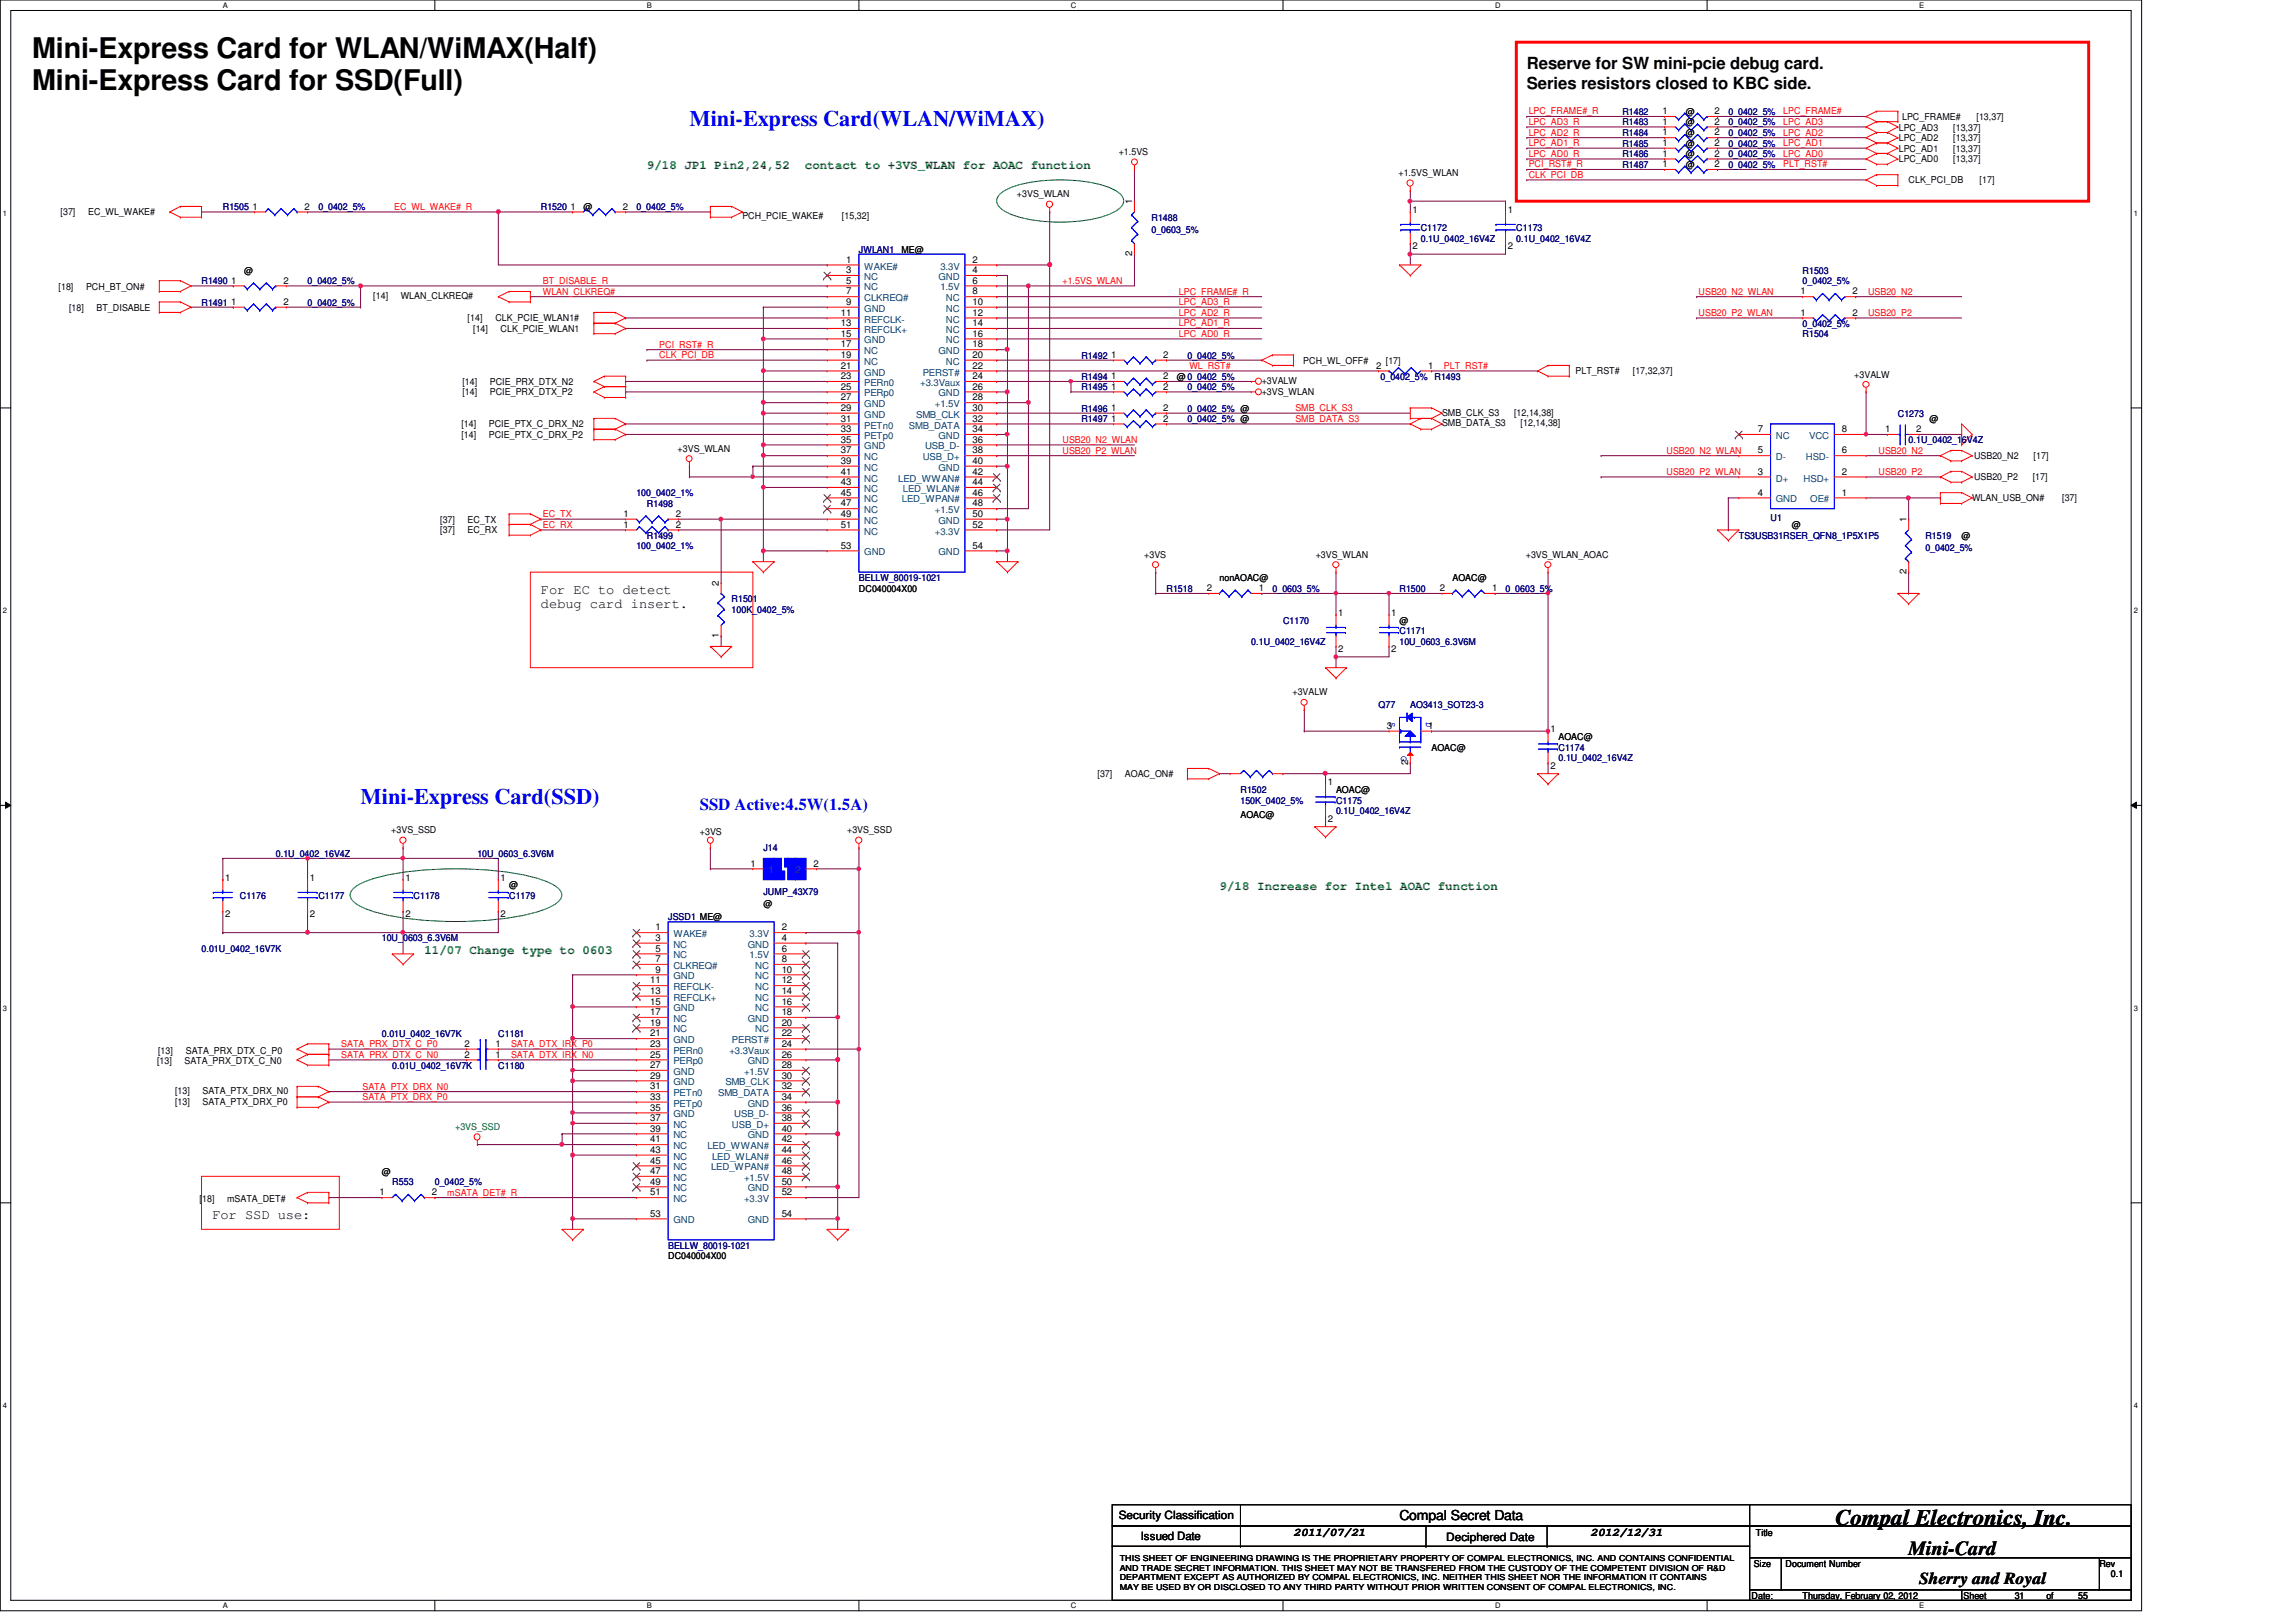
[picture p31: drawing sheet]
<svg xmlns="http://www.w3.org/2000/svg" width="297mm" height="210mm" viewBox="0 0 297 210" stroke-linecap="round" stroke-linejoin="round" font-family="sans-serif">
<defs><g id="words">
<g font-size="3.7">
<text x="4.1" y="7.5">Mini-Express Card for WLAN/WiMAX(Half)</text>
<text x="4.1" y="11.6">Mini-Express Card for SSD(Full)</text>
</g>
<g font-size="2.9" fill="#00f">
<text x="89.2" y="16.3">Mini-Express Card(WLAN/WiMAX)</text>
<text x="46.6" y="104.1">Mini-Express Card(SSD)</text>
</g>
<text font-size="2.9" x="237.4" y="197.4">Compal Electronics, Inc.</text>
<text font-size="2.6" x="246.9" y="201.2">Mini-Card</text>
<g font-size="2.2">
<text x="197.5" y="8.9">Reserve for SW mini-pcie debug card.</text>
<text x="197.5" y="11.5">Series resistors closed to KBC side.</text>
<text x="248.3" y="205">Sherry and Royal</text>
</g>
<text font-size="2.2" fill="#00f" x="90.5" y="104.9">SSD Active:4.5W(1.5A)</text>
<g font-size="1.8">
<text x="70" y="76.8">For EC to detect</text>
<text x="70" y="78.7">debug card insert.</text>
<text x="27.5" y="157.7">For SSD use:</text>
<text x="181.1" y="196.8">Compal Secret Data</text>
</g>
<g font-size="1.6" fill="#008000">
<text x="83.7" y="21.9">9/18 JP1 Pin2,24,52</text>
<text x="104.1" y="21.9">contact to +3VS_WLAN for AOAC function</text>
<text x="157.8" y="115.2">9/18 Increase for Intel AOAC function</text>
<text x="54.9" y="123.4">11/07 Change type to 0603</text>
</g>
<g font-size="1.5">
<text x="144.7" y="196.6">Security Classification</text>
<text x="147.6" y="199.3">Issued Date</text>
<text x="167.3" y="198.7">2011/07/21</text>
<text x="187.1" y="199.4">Deciphered Date</text>
<text x="205.8" y="198.7">2012/12/31</text>
</g>
<g font-size="1.2" fill="#f00">
<text x="197.8" y="14.8">LPC_FRAME#_R</text>
<text x="197.8" y="16.2">LPC_AD3_R</text>
<text x="197.8" y="17.6">LPC_AD2_R</text>
<text x="230.7" y="14.8">LPC_FRAME#</text>
<text x="230.7" y="16.2">LPC_AD3</text>
<text x="230.7" y="17.6">LPC_AD2</text>
<text x="197.8" y="18.9">LPC_AD1_R</text>
<text x="197.8" y="20.3">LPC_AD0_R</text>
<text x="197.8" y="23">CLK_PCI_DB</text>
<text x="197.8" y="21.7">PCI_RST#_R</text>
<text x="230.7" y="18.9">LPC_AD1</text>
<text x="230.7" y="20.3">LPC_AD0</text>
<text x="230.7" y="21.7">PLT_RST#</text>
<text x="51" y="27.2">EC_WL_WAKE#_R</text>
<text x="70.2" y="38.1">WLAN_CLKREQ#</text>
<text x="70.2" y="36.7">BT_DISABLE_R</text>
<text x="137.5" y="36.7">+1.5VS_WLAN</text>
<text x="152.5" y="38.1">LPC_FRAME#_R</text>
<text x="152.5" y="39.5">LPC_AD3_R</text>
<text x="152.5" y="40.9">LPC_AD2_R</text>
<text x="219.7" y="38.1">USB20_N2_WLAN</text>
<text x="219.7" y="40.9">USB20_P2_WLAN</text>
<text x="241.7" y="38.1">USB20_N2</text>
<text x="241.7" y="40.9">USB20_P2</text>
<text x="85.3" y="45">PCI_RST#_R</text>
<text x="85.3" y="46.4">CLK_PCI_DB</text>
<text x="152.5" y="42.2">LPC_AD1_R</text>
<text x="152.5" y="43.6">LPC_AD0_R</text>
<text x="153.9" y="47.8">WL_RST#</text>
<text x="186.8" y="47.8">PLT_RST#</text>
<text x="167.6" y="53.2">SMB_CLK_S3</text>
<text x="137.5" y="57.3">USB20_N2_WLAN</text>
<text x="137.5" y="58.7">USB20_P2_WLAN</text>
<text x="167.6" y="54.6">SMB_DATA_S3</text>
<text x="215.6" y="58.7">USB20_N2_WLAN</text>
<text x="243" y="58.7">USB20_N2</text>
<text x="215.6" y="61.5">USB20_P2_WLAN</text>
<text x="243" y="61.5">USB20_P2</text>
<text x="70.2" y="66.9">EC_TX</text>
<text x="70.2" y="68.3">EC_RX</text>
<text x="44.2" y="136.9">SATA_PRX_DTX_C_N0</text>
<text x="44.2" y="135.5">SATA_PRX_DTX_C_P0</text>
<text x="66.1" y="135.5">SATA_DTX_IRX_P0</text>
<text x="66.1" y="136.9">SATA_DTX_IRX_N0</text>
<text x="46.9" y="141">SATA_PTX_DRX_N0</text>
<text x="46.9" y="142.4">SATA_PTX_DRX_P0</text>
<text x="57.9" y="154.7">mSATA_DET#_R</text>
</g>
<g font-size="1.2" fill="#000080">
<text x="209.9" y="14.9">R1482</text>
<text x="209.9" y="16.2">R1483</text>
<text x="209.9" y="17.6">R1484</text>
<text x="223.6" y="14.9">0_0402_5%</text>
<text x="223.6" y="16.2">0_0402_5%</text>
<text x="223.6" y="17.6">0_0402_5%</text>
<text x="209.9" y="20.3">R1486</text>
<text x="209.9" y="21.7">R1487</text>
<text x="209.9" y="19">R1485</text>
<text x="223.6" y="20.3">0_0402_5%</text>
<text x="223.6" y="21.7">0_0402_5%</text>
<text x="223.6" y="19">0_0402_5%</text>
<text x="28.8" y="27.2">R1505</text>
<text x="41.2" y="27.2">0_0402_5%</text>
<text x="70" y="27.2">R1520</text>
<text x="82.3" y="27.2">0_0402_5%</text>
<text x="149" y="28.6">R1488</text>
<text x="183.8" y="29.9">C1172</text>
<text x="196.2" y="29.9">C1173</text>
<text x="111.1" y="32.7">JWLAN1</text>
<text x="149" y="30.2">0_0603_5%</text>
<text x="183.8" y="31.3">0.1U_0402_16V4Z</text>
<text x="196.2" y="31.3">0.1U_0402_16V4Z</text>
<text x="233.2" y="35.4">R1503</text>
<text x="26.1" y="39.5">R1491</text>
<text x="26.1" y="36.8">R1490</text>
<text x="39.8" y="39.5">0_0402_5%</text>
<text x="39.8" y="36.8">0_0402_5%</text>
<text x="233.2" y="36.8">0_0402_5%</text>
<text x="139.9" y="46.4">R1492</text>
<text x="153.6" y="46.4">0_0402_5%</text>
<text x="233.2" y="43.6">R1504</text>
<text x="233.2" y="42.3">0_0402_5%</text>
<text x="139.9" y="53.3">R1496</text>
<text x="139.9" y="50.5">R1495</text>
<text x="139.9" y="49.1">R1494</text>
<text x="153.6" y="53.3">0_0402_5% @</text>
<text x="153.6" y="50.5">0_0402_5%</text>
<text x="178.6" y="49.1">0_0402_5%</text>
<text x="185.6" y="49.1">R1493</text>
<text x="245.5" y="53.9">C1273</text>
<text x="139.9" y="54.6">R1497</text>
<text x="153.6" y="54.6">0_0402_5% @</text>
<text x="246.9" y="57.4">0.1U_0402_16V4Z</text>
<text x="82.3" y="64.2">100_0402_1%</text>
<text x="83.7" y="65.6">R1498</text>
<text x="82.3" y="71.1">100_0402_1%</text>
<text x="83.7" y="69.7">R1499</text>
<text x="225" y="69.7">TS3USB31RSER_QFN8_1P5X1P5</text>
<text x="229.1" y="67.4">U1</text>
<text x="249.1" y="69.7">R1519</text>
<text x="249.1" y="71.3">0_0402_5%</text>
<text x="94.7" y="77.9">R1501</text>
<text x="111.1" y="75.2">BELLW_80019-1021</text>
<text x="150.9" y="76.6">R1518</text>
<text x="164.6" y="76.6">0_0603_5%</text>
<text x="181.1" y="76.6">R1500</text>
<text x="194.8" y="76.6">0_0603_5%</text>
<text x="94.7" y="79.3">100K_0402_5%</text>
<text x="161.9" y="83.4">0.1U_0402_16V4Z</text>
<text x="166" y="80.7">C1170</text>
<text x="181.1" y="82">C1171</text>
<text x="181.1" y="83.4">10U_0603_6.3V6M</text>
<text x="178.3" y="91.7">Q77</text>
<text x="182.5" y="91.7">AO3413_SOT23-3</text>
<text x="201.6" y="97.2">C1174</text>
<text x="201.6" y="98.5">0.1U_0402_16V4Z</text>
<text x="160.5" y="102.6">R1502</text>
<text x="160.5" y="104">150K_0402_5%</text>
<text x="172.8" y="104">C1175</text>
<text x="172.8" y="105.4">0.1U_0402_16V4Z</text>
<text x="35.7" y="110.9">0.1U_0402_16V4Z</text>
<text x="61.8" y="110.9">10U_0603_6.3V6M</text>
<text x="98.8" y="110.2">J14</text>
<text x="31" y="116.3">C1176</text>
<text x="41.2" y="116.3">C1177</text>
<text x="53.5" y="116.3">C1178</text>
<text x="65.9" y="116.3">C1179</text>
<text x="86.4" y="119.1">JSSD1 ME@</text>
<text x="98.8" y="115.8">JUMP_43X79</text>
<text x="26.1" y="123.2">0.01U_0402_16V7K</text>
<text x="49.4" y="121.8">10U_0603_6.3V6M</text>
<text x="49.4" y="134.2">0.01U_0402_16V7K</text>
<text x="64.5" y="134.2">C1181</text>
<text x="50.8" y="138.3">0.01U_0402_16V7K</text>
<text x="64.5" y="138.3">C1180</text>
<text x="50.8" y="153.4">R553</text>
<text x="56.3" y="153.4">0_0402_5%</text>
<text x="86.4" y="161.6">BELLW_80019-1021</text>
</g>
<g font-size="1.2">
<text x="215.1" y="14.8">1</text>
<text x="215.1" y="16.1">1</text>
<text x="215.1" y="17.5">1</text>
<text x="218.1" y="14.9">@</text>
<text x="218.1" y="16.2">@</text>
<text x="218.1" y="17.6">@</text>
<text x="221.8" y="14.8">2</text>
<text x="221.8" y="16.1">2</text>
<text x="221.8" y="17.5">2</text>
<text x="245.7" y="16.9">LPC_AD3</text>
<text x="246.1" y="15.5">LPC_FRAME#</text>
<text x="252.7" y="16.9">[13,37]</text>
<text x="255.7" y="15.5">[13,37]</text>
<text x="144.7" y="20.1">+1.5VS</text>
<text x="180.9" y="22.8">+1.5VS_WLAN</text>
<text x="215.1" y="20.3">1</text>
<text x="215.1" y="21.6">1</text>
<text x="215.1" y="18.9">1</text>
<text x="218.1" y="20.3">@</text>
<text x="218.1" y="21.7">@</text>
<text x="218.1" y="19">@</text>
<text x="221.8" y="20.3">2</text>
<text x="221.8" y="21.6">2</text>
<text x="221.8" y="18.9">2</text>
<text x="245.7" y="18.3">LPC_AD2</text>
<text x="245.7" y="19.6">LPC_AD1</text>
<text x="245.7" y="21">LPC_AD0</text>
<text x="246.9" y="23.6">CLK_PCI_DB</text>
<text x="252.7" y="18.3">[13,37]</text>
<text x="252.7" y="19.6">[13,37]</text>
<text x="252.7" y="21">[13,37]</text>
<text x="256.1" y="23.6">[17]</text>
<text x="7.8" y="27.9">[37]</text>
<text x="11.4" y="27.9">EC_WL_WAKE#</text>
<text x="32.7" y="27.1">1</text>
<text x="39.4" y="27.1">2</text>
<text x="73.8" y="27.1">1</text>
<text x="75.5" y="27.2">@</text>
<text x="80.6" y="27.1">2</text>
<text x="96.1" y="28.3">PCH_PCIE_WAKE#</text>
<text x="108.9" y="28.3">[15,32]</text>
<text x="131.6" y="25.5">+3VS_WLAN</text>
<text x="146.5" y="26.5" transform="rotate(-90 146.5 26.5)">1</text>
<text x="182.7" y="27.6">1</text>
<text x="195.1" y="27.6">1</text>
<text x="31.6" y="35.4">@</text>
<text x="109.5" y="34">1</text>
<text x="109.5" y="35.3">3</text>
<text x="116.6" y="32.7">ME@</text>
<text x="125.8" y="34">2</text>
<text x="125.8" y="35.3">4</text>
<text x="146.5" y="33.2" transform="rotate(-90 146.5 33.2)">2</text>
<text x="182.7" y="32.3">2</text>
<text x="195.1" y="32.3">2</text>
<text x="7.6" y="37.5">[18]</text>
<text x="8.9" y="40.2">[18]</text>
<text x="11.1" y="37.5">PCH_BT_ON#</text>
<text x="12.5" y="40.2">BT_DISABLE</text>
<text x="29.9" y="39.5">1</text>
<text x="29.9" y="36.7">1</text>
<text x="36.7" y="39.5">2</text>
<text x="36.7" y="36.7">2</text>
<text x="48.3" y="38.7">[14]</text>
<text x="51.9" y="38.7">WLAN_CLKREQ#</text>
<text x="60.5" y="41.6">[14]</text>
<text x="64.1" y="41.6">CLK_PCIE_WLAN1#</text>
<text x="108.8" y="40.9">11</text>
<text x="109.5" y="36.7">5</text>
<text x="109.5" y="38.1">7</text>
<text x="109.5" y="39.5">9</text>
<text x="125.8" y="36.7">6</text>
<text x="125.8" y="38.1">8</text>
<text x="125.8" y="39.5">10</text>
<text x="125.8" y="40.9">12</text>
<text x="232.9" y="38.1">1</text>
<text x="232.9" y="40.9">1</text>
<text x="239.6" y="38.1">2</text>
<text x="239.6" y="40.9">2</text>
<text x="61.2" y="43">[14]</text>
<text x="64.8" y="43">CLK_PCIE_WLAN1</text>
<text x="108.8" y="42.2">13</text>
<text x="108.8" y="43.6">15</text>
<text x="108.8" y="45">17</text>
<text x="108.8" y="46.3">19</text>
<text x="108.8" y="47.7">21</text>
<text x="125.8" y="42.2">14</text>
<text x="125.8" y="43.6">16</text>
<text x="125.8" y="45">18</text>
<text x="125.8" y="46.3">20</text>
<text x="125.8" y="47.7">22</text>
<text x="143.8" y="46.3">1</text>
<text x="150.5" y="46.3">2</text>
<text x="168.6" y="47.1">PCH_WL_OFF#</text>
<text x="178.1" y="47.7">2</text>
<text x="179.3" y="47.1">[17]</text>
<text x="184.8" y="47.7">1</text>
<text x="59.8" y="49.8">[14]</text>
<text x="59.8" y="51.2">[14]</text>
<text x="63.4" y="49.8">PCIE_PRX_DTX_N2</text>
<text x="63.4" y="51.2">PCIE_PRX_DTX_P2</text>
<text x="108.8" y="49.1">23</text>
<text x="108.8" y="50.4">25</text>
<text x="108.8" y="51.8">27</text>
<text x="108.8" y="53.2">29</text>
<text x="125.8" y="49.1">24</text>
<text x="125.8" y="50.4">26</text>
<text x="125.8" y="51.8">28</text>
<text x="125.8" y="53.2">30</text>
<text x="143.8" y="53.2">1</text>
<text x="143.8" y="50.4">1</text>
<text x="143.8" y="49.1">1</text>
<text x="150.5" y="53.2">2</text>
<text x="150.5" y="50.4">2</text>
<text x="150.5" y="49.1">2</text>
<text x="152.3" y="49.1">@0_0402_5%</text>
<text x="163.2" y="51.1">+3VS_WLAN</text>
<text x="163.2" y="49.7">+3VALW</text>
<text x="186.6" y="53.8">SMB_CLK_S3</text>
<text x="195.9" y="53.8">[12,14,38]</text>
<text x="203.8" y="48.4">PLT_RST#</text>
<text x="211.2" y="48.4">[17,32,37]</text>
<text x="239.9" y="48.9">+3VALW</text>
<text x="59.7" y="55.3">[14]</text>
<text x="59.7" y="56.7">[14]</text>
<text x="63.2" y="55.3">PCIE_PTX_C_DRX_N2</text>
<text x="63.2" y="56.7">PCIE_PTX_C_DRX_P2</text>
<text x="87.7" y="58.5">+3VS_WLAN</text>
<text x="108.8" y="54.6">31</text>
<text x="108.8" y="55.9">33</text>
<text x="108.8" y="57.3">35</text>
<text x="108.8" y="58.7">37</text>
<text x="125.8" y="54.6">32</text>
<text x="125.8" y="55.9">34</text>
<text x="125.8" y="57.3">36</text>
<text x="125.8" y="58.7">38</text>
<text x="143.8" y="54.6">1</text>
<text x="150.5" y="54.6">2</text>
<text x="186.6" y="55.2">SMB_DATA_S3</text>
<text x="196.7" y="55.2">[12,14,38]</text>
<text x="227.4" y="55.9">7</text>
<text x="227.4" y="58.7">5</text>
<text x="238.3" y="58.7">6</text>
<text x="238.3" y="55.9">8</text>
<text x="243.9" y="55.9">1</text>
<text x="247.9" y="55.9">2</text>
<text x="249.6" y="54.6">@</text>
<text x="255.4" y="59.4">USB20_N2</text>
<text x="263.1" y="59.4">[17]</text>
<text x="108.8" y="60">39</text>
<text x="108.8" y="61.4">41</text>
<text x="108.8" y="62.8">43</text>
<text x="108.8" y="64.1">45</text>
<text x="108.8" y="65.5">47</text>
<text x="125.8" y="60">40</text>
<text x="125.8" y="61.4">42</text>
<text x="125.8" y="62.8">44</text>
<text x="125.8" y="64.1">46</text>
<text x="125.8" y="65.5">48</text>
<text x="227.4" y="64.1">4</text>
<text x="227.4" y="61.4">3</text>
<text x="238.3" y="61.4">2</text>
<text x="238.3" y="64.1">1</text>
<text x="255.1" y="64.8">WLAN_USB_ON#</text>
<text x="255.4" y="62.1">USB20_P2</text>
<text x="263" y="62.1">[17]</text>
<text x="266.8" y="64.8">[37]</text>
<text x="56.9" y="67.6">[37]</text>
<text x="56.9" y="69">[37]</text>
<text x="60.5" y="67.6">EC_TX</text>
<text x="60.5" y="69">EC_RX</text>
<text x="80.7" y="66.9">1</text>
<text x="80.7" y="68.3">1</text>
<text x="87.4" y="66.9">2</text>
<text x="87.4" y="68.3">2</text>
<text x="108.8" y="66.9">49</text>
<text x="108.8" y="68.3">51</text>
<text x="108.8" y="71">53</text>
<text x="125.8" y="66.9">50</text>
<text x="125.8" y="68.3">52</text>
<text x="125.8" y="71">54</text>
<text x="231.8" y="68.3">@</text>
<text x="246.6" y="67.6" transform="rotate(-90 246.6 67.6)">1</text>
<text x="253.8" y="69.7">@</text>
<text x="93" y="75.8" transform="rotate(-90 93 75.8)">2</text>
<text x="111.1" y="76.6">DC040004X00</text>
<text x="148" y="72.2">+3VS</text>
<text x="156.1" y="76.5">2</text>
<text x="157.8" y="75.2">nonAOAC@</text>
<text x="162.9" y="76.5">1</text>
<text x="170.2" y="72.2">+3VS_WLAN</text>
<text x="186.3" y="76.5">2</text>
<text x="187.9" y="75.2">AOAC@</text>
<text x="193" y="76.5">1</text>
<text x="197.4" y="72.2">+3VS_WLAN_AOAC</text>
<text x="246.6" y="74.3" transform="rotate(-90 246.6 74.3)">2</text>
<text x="93" y="82.5" transform="rotate(-90 93 82.5)">1</text>
<text x="173.1" y="79.7">1</text>
<text x="180" y="79.7">1</text>
<text x="181.1" y="80.7">@</text>
<text x="173.1" y="84.4">2</text>
<text x="180" y="84.4">2</text>
<text x="167.2" y="90">+3VALW</text>
<text x="179.4" y="94.3">3</text>
<text x="184.8" y="94.3">1</text>
<text x="200.6" y="94.8">1</text>
<text x="201.6" y="95.8">AOAC@</text>
<text x="142" y="100.6">[37]</text>
<text x="145.5" y="100.6">AOAC_ON#</text>
<text x="171.8" y="101.6">1</text>
<text x="182.2" y="99" transform="rotate(-90 182.2 99)">2</text>
<text x="185.2" y="97.2">AOAC@</text>
<text x="200.6" y="99.5">2</text>
<text x="50.6" y="107.8">+3VS_SSD</text>
<text x="109.6" y="107.8">+3VS_SSD</text>
<text x="160.5" y="105.9">AOAC@</text>
<text x="171.8" y="106.3">2</text>
<text x="172.8" y="102.6">AOAC@</text>
<text x="29.1" y="114">1</text>
<text x="40.1" y="114">1</text>
<text x="52.4" y="114">1</text>
<text x="64.8" y="114">1</text>
<text x="90.5" y="108.1">+3VS</text>
<text x="97.1" y="112.1">1</text>
<text x="105.2" y="112.1">2</text>
<text x="29.1" y="118.7">2</text>
<text x="40.1" y="118.7">2</text>
<text x="52.4" y="118.7">2</text>
<text x="64.8" y="118.7">2</text>
<text x="65.9" y="115">@</text>
<text x="98.8" y="117.4">@</text>
<text x="84.8" y="120.4">1</text>
<text x="84.8" y="121.8">3</text>
<text x="84.8" y="123.1">5</text>
<text x="84.8" y="124.5">7</text>
<text x="84.8" y="125.9">9</text>
<text x="101.1" y="120.4">2</text>
<text x="101.1" y="121.8">4</text>
<text x="101.1" y="123.1">6</text>
<text x="101.1" y="124.5">8</text>
<text x="101.1" y="125.9">10</text>
<text x="84.1" y="127.3">11</text>
<text x="84.1" y="128.6">13</text>
<text x="84.1" y="130">15</text>
<text x="84.1" y="131.4">17</text>
<text x="101.1" y="127.3">12</text>
<text x="101.1" y="128.6">14</text>
<text x="101.1" y="130">16</text>
<text x="101.1" y="131.4">18</text>
<text x="20.3" y="137.8">[13]</text>
<text x="20.4" y="136.4">[13]</text>
<text x="23.9" y="137.8">SATA_PRX_DTX_C_N0</text>
<text x="24" y="136.4">SATA_PRX_DTX_C_P0</text>
<text x="60.1" y="136.9">2</text>
<text x="60.1" y="135.5">2</text>
<text x="64.1" y="136.9">1</text>
<text x="64.1" y="135.5">1</text>
<text x="84.1" y="132.7">19</text>
<text x="84.1" y="134.1">21</text>
<text x="84.1" y="135.5">23</text>
<text x="84.1" y="136.9">25</text>
<text x="101.1" y="132.7">20</text>
<text x="101.1" y="134.1">22</text>
<text x="101.1" y="135.5">24</text>
<text x="101.1" y="136.9">26</text>
<text x="22.6" y="143">[13]</text>
<text x="22.6" y="141.6">[13]</text>
<text x="26.2" y="143">SATA_PTX_DRX_P0</text>
<text x="26.2" y="141.6">SATA_PTX_DRX_N0</text>
<text x="84.1" y="138.2">27</text>
<text x="84.1" y="139.6">29</text>
<text x="84.1" y="141">31</text>
<text x="84.1" y="142.3">33</text>
<text x="84.1" y="143.7">35</text>
<text x="101.1" y="138.2">28</text>
<text x="101.1" y="139.6">30</text>
<text x="101.1" y="141">32</text>
<text x="101.1" y="142.3">34</text>
<text x="101.1" y="143.7">36</text>
<text x="84.1" y="145.1">37</text>
<text x="84.1" y="146.4">39</text>
<text x="84.1" y="147.8">41</text>
<text x="84.1" y="149.2">43</text>
<text x="101.1" y="145.1">38</text>
<text x="101.1" y="146.4">40</text>
<text x="101.1" y="147.8">42</text>
<text x="101.1" y="149.2">44</text>
<text x="25.8" y="155.6">[18]</text>
<text x="29.4" y="155.6">mSATA_DET#</text>
<text x="49.1" y="154.7">1</text>
<text x="49.4" y="152">@</text>
<text x="55.9" y="154.7">2</text>
<text x="84.1" y="150.6">45</text>
<text x="84.1" y="151.9">47</text>
<text x="84.1" y="153.3">49</text>
<text x="84.1" y="154.7">51</text>
<text x="101.1" y="150.6">46</text>
<text x="101.1" y="151.9">48</text>
<text x="101.1" y="153.3">50</text>
<text x="101.1" y="154.7">52</text>
<text x="84.1" y="157.4">53</text>
<text x="101.1" y="157.4">54</text>
<text x="86.4" y="163">DC040004X00</text>
<text x="226.9" y="202.7">Size</text>
<text x="227.2" y="198.8">Title</text>
<text x="231" y="202.7">Document Number</text>
<text x="271.6" y="202.7">Rev</text>
<text x="226.6" y="206.9">Date:</text>
<text x="233.2" y="206.9">Thursday, February 02, 2012</text>
<text x="254" y="206.9">Sheet</text>
<text x="260.6" y="206.9">31</text>
<text x="264.7" y="206.9">of</text>
<text x="268.9" y="206.9">55</text>
<text x="273.1" y="204.1">0.1</text>
</g>
<g font-size="1.2" fill="#004080">
<text x="111.8" y="34.9">WAKE#</text>
<text x="121.7" y="34.9">3.3V</text>
<text x="111.8" y="36.2">NC</text>
<text x="111.8" y="37.6">NC</text>
<text x="111.8" y="39">CLKREQ#</text>
<text x="111.8" y="40.3">GND</text>
<text x="111.8" y="41.7">REFCLK-</text>
<text x="121.4" y="36.2">GND</text>
<text x="121.7" y="37.6">1.5V</text>
<text x="122.4" y="39">NC</text>
<text x="122.4" y="40.3">NC</text>
<text x="122.4" y="41.7">NC</text>
<text x="111.8" y="43.1">REFCLK+</text>
<text x="111.8" y="44.4">GND</text>
<text x="111.8" y="45.8">NC</text>
<text x="111.8" y="47.2">NC</text>
<text x="121.4" y="45.8">GND</text>
<text x="122.4" y="43.1">NC</text>
<text x="122.4" y="44.4">NC</text>
<text x="122.4" y="47.2">NC</text>
<text x="111.8" y="48.6">GND</text>
<text x="111.8" y="50">PERn0</text>
<text x="111.8" y="51.3">PERp0</text>
<text x="111.8" y="52.7">GND</text>
<text x="119" y="50">+3.3Vaux</text>
<text x="119.4" y="48.6">PERST#</text>
<text x="120.9" y="52.7">+1.5V</text>
<text x="121.4" y="51.3">GND</text>
<text x="111.8" y="54.1">GND</text>
<text x="111.8" y="55.5">PETn0</text>
<text x="111.8" y="56.8">PETp0</text>
<text x="111.8" y="58.2">GND</text>
<text x="111.8" y="59.6">NC</text>
<text x="117.6" y="55.5">SMB_DATA</text>
<text x="118.5" y="54.1">SMB_CLK</text>
<text x="119.4" y="59.6">USB_D+</text>
<text x="119.7" y="58.2">USB_D-</text>
<text x="121.4" y="56.8">GND</text>
<text x="229.7" y="56.8">NC</text>
<text x="229.7" y="59.6">D-</text>
<text x="233.6" y="59.6">HSD-</text>
<text x="234.1" y="56.8">VCC</text>
<text x="111.8" y="60.9">NC</text>
<text x="111.8" y="62.3">NC</text>
<text x="111.8" y="63.7">NC</text>
<text x="111.8" y="65">NC</text>
<text x="116.2" y="62.3">LED_WWAN#</text>
<text x="116.7" y="65">LED_WPAN#</text>
<text x="116.8" y="63.7">LED_WLAN#</text>
<text x="121.4" y="60.9">GND</text>
<text x="229.7" y="65">GND</text>
<text x="229.7" y="62.3">D+</text>
<text x="233.3" y="62.3">HSD+</text>
<text x="234.2" y="65">OE#</text>
<text x="111.8" y="66.4">NC</text>
<text x="111.8" y="67.8">NC</text>
<text x="111.8" y="69.2">NC</text>
<text x="111.8" y="71.9">GND</text>
<text x="120.9" y="66.4">+1.5V</text>
<text x="120.9" y="69.2">+3.3V</text>
<text x="121.4" y="67.8">GND</text>
<text x="121.4" y="71.9">GND</text>
<text x="99.4" y="113">1</text>
<text x="102.9" y="113">2</text>
<text x="87.1" y="121.3">WAKE#</text>
<text x="87.1" y="122.6">NC</text>
<text x="87.1" y="124">NC</text>
<text x="87.1" y="125.4">CLKREQ#</text>
<text x="96.7" y="122.6">GND</text>
<text x="97" y="121.3">3.3V</text>
<text x="97" y="124">1.5V</text>
<text x="97.7" y="125.4">NC</text>
<text x="87.1" y="126.7">GND</text>
<text x="87.1" y="128.1">REFCLK-</text>
<text x="87.1" y="129.5">REFCLK+</text>
<text x="87.1" y="130.9">GND</text>
<text x="97.7" y="126.7">NC</text>
<text x="97.7" y="128.1">NC</text>
<text x="97.7" y="129.5">NC</text>
<text x="97.7" y="130.9">NC</text>
<text x="87.1" y="132.2">NC</text>
<text x="87.1" y="133.6">NC</text>
<text x="87.1" y="135">GND</text>
<text x="87.1" y="136.4">PERn0</text>
<text x="87.1" y="137.8">PERp0</text>
<text x="94.4" y="136.4">+3.3Vaux</text>
<text x="94.7" y="135">PERST#</text>
<text x="96.7" y="132.2">GND</text>
<text x="96.7" y="137.8">GND</text>
<text x="97.7" y="133.6">NC</text>
<text x="87.1" y="139.1">GND</text>
<text x="87.1" y="140.5">GND</text>
<text x="87.1" y="141.9">PETn0</text>
<text x="87.1" y="143.2">PETp0</text>
<text x="92.9" y="141.9">SMB_DATA</text>
<text x="93.8" y="140.5">SMB_CLK</text>
<text x="96.3" y="139.1">+1.5V</text>
<text x="96.7" y="143.2">GND</text>
<text x="87.1" y="144.6">GND</text>
<text x="87.1" y="146">NC</text>
<text x="87.1" y="147.3">NC</text>
<text x="87.1" y="148.7">NC</text>
<text x="91.5" y="148.7">LED_WWAN#</text>
<text x="94.7" y="146">USB_D+</text>
<text x="95" y="144.6">USB_D-</text>
<text x="96.7" y="147.3">GND</text>
<text x="87.1" y="150.1">NC</text>
<text x="87.1" y="151.5">NC</text>
<text x="87.1" y="152.8">NC</text>
<text x="87.1" y="154.2">NC</text>
<text x="87.1" y="155.6">NC</text>
<text x="92" y="151.5">LED_WPAN#</text>
<text x="92.1" y="150.1">LED_WLAN#</text>
<text x="96.3" y="152.8">+1.5V</text>
<text x="96.3" y="155.6">+3.3V</text>
<text x="96.7" y="154.2">GND</text>
<text x="87.1" y="158.3">GND</text>
<text x="96.7" y="158.3">GND</text>
</g>
<g font-size="1.2" fill="#00f">
<text x="179.7" y="93.4" transform="rotate(90 179.7 93.4)">S</text>
<text x="184.5" y="93.4" transform="rotate(90 184.5 93.4)">D</text>
<text x="181.3" y="97.8" transform="rotate(90 181.3 97.8)">G</text>
</g>
<text font-size="1.2" fill="#008000" x="58.9" y="146.3">+3VS_SSD</text>
<g font-size="1.1">
<text x="144.9" y="203.2">AND TRADE SECRET INFORMATION. THIS SHEET MAY NOT BE TRANSFERED FROM THE CUSTODY OF THE COMPETENT DIVISION OF R&amp;D</text>
<text x="144.9" y="202">THIS SHEET OF ENGINEERING DRAWING IS THE PROPRIETARY PROPERTY OF COMPAL ELECTRONICS, INC. AND CONTAINS CONFIDENTIAL</text>
<text x="144.9" y="204.5">DEPARTMENT EXCEPT AS AUTHORIZED BY COMPAL ELECTRONICS, INC. NEITHER THIS SHEET NOR THE INFORMATION IT CONTAINS</text>
<text x="144.9" y="205.7">MAY BE USED BY OR DISCLOSED TO ANY THIRD PARTY WITHOUT PRIOR WRITTEN CONSENT OF COMPAL ELECTRONICS, INC.</text>
</g>
<g font-size="1">
<text x="28.8" y="1">A</text>
<text x="83.7" y="1">B</text>
<text x="138.6" y="1">C</text>
<text x="193.4" y="1">D</text>
<text x="248.3" y="1">E</text>
<text x=".4" y="27.9">1</text>
<text x="276.1" y="27.9">1</text>
<text x=".4" y="79.4">2</text>
<text x="276.1" y="79.4">2</text>
<text x=".4" y="130.8">3</text>
<text x="276.1" y="130.8">3</text>
<text x=".4" y="182.2">4</text>
<text x="276.1" y="182.2">4</text>
<text x="28.8" y="208.1">A</text>
<text x="83.7" y="208.1">B</text>
<text x="138.6" y="208.1">C</text>
<text x="193.4" y="208.1">D</text>
<text x="248.3" y="208.1">E</text>
</g>
</g></defs>
<path d="M0 0h277.1v208.4h-277.1zM1.4 1.4h274.3v205.7h-274.3z" fill="none" stroke="#000" stroke-width=".13"/>
<g fill="#fff">
<path d="M28.8 .1h.7v1.1h-.7z"/>
<path d="M28.8 207.2h.7v1.1h-.7z"/>
</g>
<path d="M56.3 0v1.4M56.3 207.1v1.3" fill="none" stroke="#000" stroke-width=".13"/>
<g fill="#fff">
<path d="M83.7 .1h.6v1.1h-.6z"/>
<path d="M83.7 207.2h.6v1.1h-.6z"/>
</g>
<path d="M111.1 0v1.4M111.1 207.1v1.3" fill="none" stroke="#000" stroke-width=".13"/>
<g fill="#fff">
<path d="M138.6 .1h.7v1.1h-.7z"/>
<path d="M138.6 207.2h.7v1.1h-.7z"/>
</g>
<path d="M166 0v1.4M166 207.1v1.3" fill="none" stroke="#000" stroke-width=".13"/>
<g fill="#fff">
<path d="M193.4 .1h.7v1.1h-.7z"/>
<path d="M193.4 207.2h.7v1.1h-.7z"/>
</g>
<path d="M220.8 0v1.4M220.8 207.1v1.3" fill="none" stroke="#000" stroke-width=".13"/>
<g fill="#fff">
<path d="M248.3 .1h.6v1.1h-.6z"/>
<path d="M248.3 207.2h.6v1.1h-.6z"/>
<path d="M.4 27.1h.5v1.1h-.5z"/>
<path d="M276.1 27.1h.5v1.1h-.5z"/>
<path d="M.4 78.5h.5v1.1h-.5z"/>
<path d="M276.1 78.5h.5v1.1h-.5z"/>
</g>
<path d="M0 52.8h1.4M275.7 52.8h1.4" fill="none" stroke="#000" stroke-width=".13"/>
<g fill="#fff">
<path d="M.4 129.9h.5v1.1h-.5z"/>
<path d="M276.1 129.9h.5v1.1h-.5z"/>
</g>
<path d="M0 104.2h1.4M.7 103.8l.7 .4-.7 .4zM275.7 104.2l.7-.4v.8zM275.7 104.2h1.4" fill="none" stroke="#000" stroke-width=".13"/>
<path d="M.7 103.8l.7 .4-.7 .4zM275.7 104.2l.7-.4v.8z" fill="#000"/>
<g fill="#fff">
<path d="M.4 181.4h.5v1.1h-.5z"/>
<path d="M276.1 181.4h.5v1.1h-.5z"/>
</g>
<path d="M0 155.7h1.4M275.7 155.7h1.4" fill="none" stroke="#000" stroke-width=".13"/>
<path d="M196.2 5.5h74v20.5h-74z" fill="none" stroke="#f00" stroke-width=".38"/>
<path d="M68.6 74h28.8v12.4h-28.8zM26.1 152.2h17.8v6.9h-17.8z" fill="none" stroke="#f00" stroke-width=".13"/>
<path d="M129.4 25.1a9.5 9.5 0 0 1 5.1-1.7 20 20 0 0 1 9.3 1 2.16 2.16 0 0 1 1.6 1.6 2.18 2.18 0 0 1-1.6 1.6 20.1 20.1 0 0 1-13.3 0 2.17 2.17 0 0 1-1.6-1.6l.2-.5zM45.8 114.9a8.7 8.7 0 0 1 3.5-1.5 47.7 47.7 0 0 1 19.4 0 8.8 8.8 0 0 1 3.5 1.5 1.07 1.07 0 0 1 0 1.8 8.8 8.8 0 0 1-3.5 1.5 46.7 46.7 0 0 1-19.4 0 8.7 8.7 0 0 1-3.5-1.5 1.07 1.07 0 0 1 0-1.8z" fill="none" stroke="#008000" stroke-width=".13"/>
<path d="M68.6 38.4h.1M68.6 38.4h38.4M133 37h.1M135.8 34.3h.1M135.8 34.3v34.3M146.8 32.9h.1M146.8 32.9v4.1h-13.8" fill="none" stroke="#800040" stroke-width=".13"/>
<circle cx="135.8" cy="34.2" r=".26" fill="#f0f"/>
<circle cx="135.8" cy="34.2" r=".26" fill="none" stroke="#f0f" stroke-width=".13"/>
<path d="M138.6 49.4h.1M138.6 49.4h5.5M150.9 49.4h.1M150.9 49.4h11" fill="none" stroke="#800040" stroke-width=".13"/>
<path d="M138.4 49.2h.3l.1 .1-.1 .2-.2 .1-.1-.1z" fill-rule="evenodd" fill="#f0f"/>
<path d="M138.4 49.2h.3l.1 .1-.1 .2-.2 .1-.1-.1z" fill="none" stroke="#f0f" stroke-width=".13"/>
<path d="M133 37h.1M133 37v15.1h-4.1M128.9 48h.1M128.9 53.5h.1M128.9 57.6h.1M128.9 59h.1M128.9 52.1h.1M128.9 48h49.4M128.9 53.5h15.2M128.9 57.6h17.9M128.9 59h17.9" fill="none" stroke="#800040" stroke-width=".13"/>
<circle cx="133" cy="52.1" r=".26" fill="#f0f"/>
<circle cx="133" cy="52.1" r=".26" fill="none" stroke="#f0f" stroke-width=".13"/>
<path d="M128.9 37h.1M128.9 37h4.1" fill="none" stroke="#800040" stroke-width=".13"/>
<circle cx="133" cy="37" r=".26" fill="#f0f"/>
<circle cx="133" cy="37" r=".26" fill="none" stroke="#f0f" stroke-width=".13"/>
<g fill="none" stroke="#800040" stroke-width=".13">
<path d="M128.9 46.6h.1M128.9 54.9h.1M128.9 49.4h.1M128.9 46.6h15.2M128.9 54.9h15.2M128.9 49.4h9.7M133 52.1h.1M133 52.1v13.7h-4.1M138.6 50.7h.1M138.6 49.4h.1M138.6 50.7h5.5M138.6 49.4v1.3"/>
<path d="M150.9 50.7h.1M150.9 54.9h.1M150.9 53.5h.1M150.9 46.6h.1M150.9 46.6h12.3M150.9 50.7h11M150.9 54.9h31.6M150.9 53.5h31.6M70 67.2h.1M70 68.6h.1M70 67.2h10.9M70 68.6h10.9"/>
<path d="M93.3 67.2h.1M93.3 67.2h13.7M128.9 65.8h.1"/>
</g>
<circle cx="93.3" cy="67.2" r=".26" fill="#f0f"/>
<circle cx="93.3" cy="67.2" r=".26" fill="none" stroke="#f0f" stroke-width=".13"/>
<path d="M80.9 54.9h.1M80.9 56.2h.1M80.9 49.4h.1M80.9 50.7h.1M80.9 54.9h26.1M80.9 56.2h26.1M80.9 49.4h26.1M80.9 50.7h26.1M128.9 50.7h.1M128.9 50.7h1.4M87.8 68.6h.1M87.8 68.6h19.2" fill="none" stroke="#800040" stroke-width=".13"/>
<circle cx="130.3" cy="50.7" r=".26" fill="#f0f"/>
<circle cx="130.3" cy="50.7" r=".26" fill="none" stroke="#f0f" stroke-width=".13"/>
<path d="M98.8 63.1h.1M98.8 63.1v8.2" fill="none" stroke="#800040" stroke-width=".13"/>
<circle cx="98.8" cy="63" r=".25" fill="#f0f"/>
<circle cx="98.8" cy="63" r=".25" fill="none" stroke="#f0f" stroke-width=".13"/>
<path d="M130.3 35.6h.1M130.3 35.6v9.7M74.1 134.4h.1M74.1 134.4v4.1" fill="none" stroke="#800040" stroke-width=".13"/>
<circle cx="74.1" cy="134.4" r=".26" fill="#f0f"/>
<circle cx="74.1" cy="134.4" r=".26" fill="none" stroke="#f0f" stroke-width=".13"/>
<path d="M61.8 148.1h.1M61.8 148.1h10.9" fill="none" stroke="#800040" stroke-width=".13"/>
<circle cx="72.7" cy="148.1" r=".26" fill="#f0f"/>
<circle cx="72.7" cy="148.1" r=".26" fill="none" stroke="#f0f" stroke-width=".13"/>
<g fill="none" stroke="#800040" stroke-width=".13">
<path d="M197.5 15.1h.1M197.5 16.4h.1M197.5 17.8h.1M197.5 19.2h.1M197.5 15.1h17.8M197.5 16.4h17.8M197.5 17.8h17.8M197.5 19.2h17.8M222.2 15.1h.1M222.2 16.4h.1M222.2 17.8h.1M222.2 19.2h.1"/>
<path d="M222.2 15.1h19.2M222.2 16.4h19.2M222.2 17.8h19.2M222.2 19.2h19.2M128.9 38.4h.1M128.9 39.8h.1M128.9 38.4h34.3M128.9 39.8h34.3M146.8 21.9h.1M146.8 21.9v4.1M197.5 20.6h.1M197.5 23.3h.1"/>
<path d="M197.5 21.9h.1M197.5 20.6h17.8M197.5 21.9h17.8M197.5 23.3h43.9M222.2 20.6h.1M222.2 21.9h.1M222.2 20.6h19.2M222.2 21.9h19.2M83.7 45.3h.1M83.7 46.6h.1M83.7 45.3h23.3M83.7 46.6h23.3"/>
<path d="M128.9 41.1h.1M128.9 42.5h.1M128.9 43.9h.1M128.9 41.1h34.3M128.9 42.5h34.3M128.9 43.9h34.3M87.8 67.2h.1M87.8 67.2h5.5M93.3 67.2h.1M93.3 67.2v8.2M97.4 61.7h.1M97.4 61.7h9.6"/>
<path d="M93.3 82.3h.1M93.3 82.3v1.4M52.2 111.1h.1M52.2 111.1h12.3M72.7 146.7h.1M72.7 146.7h9.6"/>
</g>
<circle cx="52.1" cy="111" r=".25" fill="#f0f"/>
<circle cx="52.1" cy="111" r=".25" fill="none" stroke="#f0f" stroke-width=".13"/>
<path d="M130.3 56.2h.1M130.3 56.2v4.1" fill="none" stroke="#800040" stroke-width=".13"/>
<circle cx="130.3" cy="60.3" r=".26" fill="#f0f"/>
<circle cx="130.3" cy="60.3" r=".26" fill="none" stroke="#f0f" stroke-width=".13"/>
<circle cx="130.3" cy="56.2" r=".25" fill="#f0f"/>
<circle cx="130.3" cy="56.2" r=".25" fill="none" stroke="#f0f" stroke-width=".13"/>
<path d="M74.1 157.7h.1M74.1 157.7v1.4" fill="none" stroke="#800040" stroke-width=".13"/>
<circle cx="74.1" cy="157.7" r=".26" fill="#f0f"/>
<circle cx="74.1" cy="157.7" r=".26" fill="none" stroke="#f0f" stroke-width=".13"/>
<path d="M89.2 61.7h.1M97.4 60.3h.1M97.4 60.3v1.4h-8.2M72.7 146.7h.1M72.7 146.7v1.4" fill="none" stroke="#800040" stroke-width=".13"/>
<path d="M97.2 61.5l.2-.1 .2 .1-.1 .4h-.1h-.2z" fill-rule="evenodd" fill="#f0f"/>
<path d="M97.2 61.5l.2-.1 .2 .1-.1 .4h-.1h-.2z" fill="none" stroke="#f0f" stroke-width=".13"/>
<path d="M98.8 53.5h.1M98.8 53.5v4.1M52.2 109.7h.1M52.2 109.7v1.4M64.5 111.1h.1M64.5 111.1v2.7M74.1 144h.1M74.1 144h8.2" fill="none" stroke="#800040" stroke-width=".13"/>
<circle cx="98.8" cy="57.6" r=".26" fill="#f0f"/>
<circle cx="98.8" cy="57.6" r=".26" fill="none" stroke="#f0f" stroke-width=".13"/>
<circle cx="98.8" cy="53.5" r=".26" fill="#f0f"/>
<circle cx="98.8" cy="53.5" r=".26" fill="none" stroke="#f0f" stroke-width=".13"/>
<path d="M128.9 34.3h.1M128.9 34.3h6.9M98.8 48h.1M98.8 48v4.1M128.9 68.6h.1M128.9 68.6h6.9M130.3 67.2h.1M130.3 67.2v4.1M52.2 111.1h.1M52.2 111.1v2.7M64.5 117.9h.1M64.5 117.9v2.8" fill="none" stroke="#800040" stroke-width=".13"/>
<circle cx="98.8" cy="48" r=".26" fill="#f0f"/>
<circle cx="98.8" cy="48" r=".26" fill="none" stroke="#f0f" stroke-width=".13"/>
<g fill="none" stroke="#800040" stroke-width=".13">
<path d="M98.8 43.9h.1M98.8 43.9h8.2M89.2 60.3h.1M89.2 60.3v1.4M97.4 60.3h.1M97.4 60.3h9.6M74.1 134.4h.1M74.1 138.5h.1M74.1 134.4h8.2M74.1 138.5v1.4M72.7 148.1h.1M72.7 148.1h9.6"/>
<path d="M74.1 145.4h.1M74.1 145.4h8.2"/>
</g>
<circle cx="74.1" cy="138.5" r=".25" fill="#f0f"/>
<circle cx="74.1" cy="138.5" r=".25" fill="none" stroke="#f0f" stroke-width=".13"/>
<path d="M80.9 42.5h.1M80.9 41.1h.1M80.9 42.5h26.1M80.9 41.1h26.1M39.8 111.1h.1M39.8 111.1h12.4" fill="none" stroke="#800040" stroke-width=".13"/>
<circle cx="39.8" cy="111" r=".25" fill="#f0f"/>
<circle cx="39.8" cy="111" r=".25" fill="none" stroke="#f0f" stroke-width=".13"/>
<path d="M39.8 120.7h.1M39.8 120.7h12.4" fill="none" stroke="#800040" stroke-width=".13"/>
<circle cx="39.8" cy="120.7" r=".26" fill="#f0f"/>
<circle cx="39.8" cy="120.7" r=".26" fill="none" stroke="#f0f" stroke-width=".13"/>
<path d="M28.8 111.1h.1M28.8 111.1h11M39.8 111.1h.1M39.8 111.1v2.7M74.1 130.3h.1M74.1 130.3v4.1" fill="none" stroke="#800040" stroke-width=".13"/>
<circle cx="74.1" cy="130.3" r=".26" fill="#f0f"/>
<circle cx="74.1" cy="130.3" r=".26" fill="none" stroke="#f0f" stroke-width=".13"/>
<path d="M130.3 71.3h.1M130.3 71.3v1.4M28.8 120.7h.1M28.8 120.7h11M74.1 145.4h.1M74.1 145.4v4.1" fill="none" stroke="#800040" stroke-width=".13"/>
<circle cx="74.1" cy="145.3" r=".25" fill="#f0f"/>
<circle cx="74.1" cy="145.3" r=".25" fill="none" stroke="#f0f" stroke-width=".13"/>
<path d="M130.3 50.7h.1M130.3 50.7v5.5M128.9 71.3h.1M128.9 71.3h1.4M74.1 144h.1M74.1 144v1.4" fill="none" stroke="#800040" stroke-width=".13"/>
<circle cx="130.3" cy="71.3" r=".26" fill="#f0f"/>
<circle cx="130.3" cy="71.3" r=".26" fill="none" stroke="#f0f" stroke-width=".13"/>
<path d="M98.8 39.8h.1M98.8 39.8v4.1M98.8 57.6h.1M98.8 52.1h.1M98.8 57.6h8.2M98.8 52.1v1.4M98.8 63.1h.1M98.8 63.1h8.2M74.1 130.3h.1M74.1 130.3h8.2" fill="none" stroke="#800040" stroke-width=".13"/>
<circle cx="98.8" cy="52.1" r=".26" fill="#f0f"/>
<circle cx="98.8" cy="52.1" r=".26" fill="none" stroke="#f0f" stroke-width=".13"/>
<path d="M128.9 56.2h.1M128.9 56.2h1.4M98.8 71.3h.1M98.8 71.3v1.4" fill="none" stroke="#800040" stroke-width=".13"/>
<circle cx="98.8" cy="71.3" r=".26" fill="#f0f"/>
<circle cx="98.8" cy="71.3" r=".26" fill="none" stroke="#f0f" stroke-width=".13"/>
<g fill="none" stroke="#800040" stroke-width=".13">
<path d="M98.8 57.6h.1M98.8 59h.1M98.8 57.6v1.4M98.8 59h8.2M128.9 45.3h.1M128.9 45.3h1.4M130.3 60.3h.1M130.3 60.3v6.9M39.8 117.9h.1M39.8 117.9v2.8M52.2 117.9h.1M52.2 117.9v5.5"/>
<path d="M52.2 120.7h.1M74.1 139.9h.1M74.1 126.2h.1M74.1 138.5h.1M74.1 139.9h8.2M74.1 126.2v4.1M74.1 139.9v4.1M74.1 138.5h8.2"/>
</g>
<circle cx="74.1" cy="144" r=".26" fill="#f0f"/>
<circle cx="74.1" cy="144" r=".26" fill="none" stroke="#f0f" stroke-width=".13"/>
<circle cx="74.1" cy="139.9" r=".26" fill="#f0f"/>
<circle cx="74.1" cy="139.9" r=".26" fill="none" stroke="#f0f" stroke-width=".13"/>
<path d="M98.8 71.3h.1M98.8 71.3h8.2M128.9 67.2h.1M128.9 67.2h1.4" fill="none" stroke="#800040" stroke-width=".13"/>
<circle cx="130.3" cy="67.2" r=".26" fill="#f0f"/>
<circle cx="130.3" cy="67.2" r=".26" fill="none" stroke="#f0f" stroke-width=".13"/>
<path d="M74.1 149.5h.1M74.1 149.5v8.2" fill="none" stroke="#800040" stroke-width=".13"/>
<circle cx="74.1" cy="149.5" r=".26" fill="#f0f"/>
<circle cx="74.1" cy="149.5" r=".26" fill="none" stroke="#f0f" stroke-width=".13"/>
<path d="M98.8 59h.1M98.8 59v4.1M128.9 60.3h.1M128.9 60.3h1.4" fill="none" stroke="#800040" stroke-width=".13"/>
<circle cx="98.8" cy="58.9" r=".26" fill="#f0f"/>
<circle cx="98.8" cy="58.9" r=".26" fill="none" stroke="#f0f" stroke-width=".13"/>
<path d="M52.2 120.7h.1M52.2 120.7h12.3" fill="none" stroke="#800040" stroke-width=".13"/>
<circle cx="52.1" cy="120.7" r=".26" fill="#f0f"/>
<circle cx="52.1" cy="120.7" r=".26" fill="none" stroke="#f0f" stroke-width=".13"/>
<path d="M98.8 39.8h.1M98.8 39.8h8.2M98.8 52.1h.1M98.8 43.9h.1M98.8 52.1h8.2M98.8 43.9v4.1M74.1 149.5h.1M74.1 149.5h8.2" fill="none" stroke="#800040" stroke-width=".13"/>
<circle cx="98.8" cy="43.9" r=".26" fill="#f0f"/>
<circle cx="98.8" cy="43.9" r=".26" fill="none" stroke="#f0f" stroke-width=".13"/>
<path d="M128.9 35.6h.1M128.9 35.6h1.4M98.8 48h.1M98.8 53.5h.1M98.8 48h8.2M98.8 53.5h8.2M130.3 45.3h.1M130.3 45.3v5.4M74.1 126.2h.1M74.1 126.2h8.2M74.1 157.7h.1M74.1 157.7h8.2" fill="none" stroke="#800040" stroke-width=".13"/>
<circle cx="130.3" cy="45.2" r=".26" fill="#f0f"/>
<circle cx="130.3" cy="45.2" r=".26" fill="none" stroke="#f0f" stroke-width=".13"/>
<path d="M135.8 27.4h.1M135.8 27.4v6.9" fill="none" stroke="#800040" stroke-width=".13"/>
<circle cx="135.8" cy="34.2" r=".26" fill="#f0f"/>
<circle cx="135.8" cy="34.2" r=".26" fill="none" stroke="#f0f" stroke-width=".13"/>
<g fill="none" stroke="#800040" stroke-width=".13">
<path d="M24.7 37h5.5M24.7 39.8h5.5M30.2 37h.1M30.2 39.8h.1M37 37h9.6M46.6 37h.1M42.5 137.2h.1M42.5 135.8h.1M42.5 137.2h17.9M42.5 135.8h17.9M64.5 135.8h.1M64.5 137.2h.1"/>
<path d="M64.5 137.2h17.8M64.5 135.8h17.8M42.5 141.3h.1M42.5 142.6h.1M42.5 141.3h39.8M42.5 142.6h39.8"/>
</g>
<circle cx="46.6" cy="37" r=".26" fill="#f0f"/>
<circle cx="46.6" cy="37" r=".26" fill="none" stroke="#f0f" stroke-width=".13"/>
<path d="M37 39.8h9.6M46.6 39.8h.1M46.6 37h.1M46.6 37v2.8M46.6 37h60.4M107 37h.1M182.5 24.7h.1M182.5 26h.1M182.5 24.7v2.7M182.5 26h12.3M172.8 74h.1M172.8 74v2.8" fill="none" stroke="#800040" stroke-width=".13"/>
<circle cx="182.4" cy="26" r=".26" fill="#f0f"/>
<circle cx="182.4" cy="26" r=".26" fill="none" stroke="#f0f" stroke-width=".13"/>
<path d="M182.5 32.9h.1M182.5 32.9v1.4M182.5 32.9h12.3M194.8 26h.1M194.8 26v1.4" fill="none" stroke="#800040" stroke-width=".13"/>
<circle cx="182.4" cy="32.9" r=".26" fill="#f0f"/>
<circle cx="182.4" cy="32.9" r=".26" fill="none" stroke="#f0f" stroke-width=".13"/>
<path d="M182.5 31.5h.1M182.5 31.5v1.4M194.8 31.5h.1M194.8 31.5v1.4M185.2 48h.1M185.2 48h13.7M111.1 120.7h.1M111.1 120.7v15.1" fill="none" stroke="#800040" stroke-width=".13"/>
<path d="M110.9 120.5l.2-.1 .2 .1v.3l-.2 .1-.2-.1z" fill-rule="evenodd" fill="#f0f"/>
<path d="M110.9 120.5l.2-.1 .2 .1v.3l-.2 .1-.2-.1z" fill="none" stroke="#f0f" stroke-width=".13"/>
<path d="M111.1 112.4h.1M111.1 112.4v8.3" fill="none" stroke="#800040" stroke-width=".13"/>
<path d="M110.9 112.2h.2l.2 .1v.3l-.2 .1-.2-.1z" fill-rule="evenodd" fill="#f0f"/>
<path d="M110.9 112.2h.2l.2 .1v.3l-.2 .1-.2-.1z" fill="none" stroke="#f0f" stroke-width=".13"/>
<path d="M91.9 109.7h.1M91.9 112.4h.1M91.9 109.7v2.7M91.9 112.4h5.5M104.3 120.7h.1M104.3 120.7h6.8M108.4 122h.1M108.4 131.7h.1M108.4 122v15.2" fill="none" stroke="#800040" stroke-width=".13"/>
<circle cx="108.4" cy="137.1" r=".26" fill="#f0f"/>
<circle cx="108.4" cy="137.1" r=".26" fill="none" stroke="#f0f" stroke-width=".13"/>
<circle cx="108.4" cy="131.6" r=".25" fill="#f0f"/>
<circle cx="108.4" cy="131.6" r=".25" fill="none" stroke="#f0f" stroke-width=".13"/>
<path d="M104.3 131.7h.1M104.3 137.2h.1M104.3 131.7h4.1M104.3 137.2h4.1M108.4 157.7h.1M108.4 157.7v1.4" fill="none" stroke="#800040" stroke-width=".13"/>
<circle cx="108.4" cy="137.1" r=".26" fill="#f0f"/>
<circle cx="108.4" cy="137.1" r=".26" fill="none" stroke="#f0f" stroke-width=".13"/>
<path d="M111.1 135.8h.1M111.1 135.8v19.2M104.3 146.7h.1M104.3 142.6h.1M104.3 153.6h.1M104.3 146.7h4.1M104.3 142.6h4.1M104.3 153.6h4.1" fill="none" stroke="#800040" stroke-width=".13"/>
<path d="M110.9 135.6l.2-.1 .2 .1v.3l-.2 .1-.2-.1z" fill-rule="evenodd" fill="#f0f"/>
<path d="M110.9 135.6l.2-.1 .2 .1v.3l-.2 .1-.2-.1z" fill="none" stroke="#f0f" stroke-width=".13"/>
<path d="M104.3 122h.1M104.3 122h4.1M108.4 137.2h.1M108.4 137.2v5.4M104.3 155h.1M104.3 157.7h.1M104.3 155h6.8M108.4 153.6h.1M108.4 153.6v4.1h-4.1" fill="none" stroke="#800040" stroke-width=".13"/>
<circle cx="108.4" cy="157.7" r=".26" fill="#f0f"/>
<circle cx="108.4" cy="157.7" r=".26" fill="none" stroke="#f0f" stroke-width=".13"/>
<path d="M108.4 142.6h.1M108.4 142.6v4.1" fill="none" stroke="#800040" stroke-width=".13"/>
<circle cx="108.4" cy="146.7" r=".26" fill="#f0f"/>
<circle cx="108.4" cy="146.7" r=".26" fill="none" stroke="#f0f" stroke-width=".13"/>
<circle cx="108.4" cy="142.6" r=".26" fill="#f0f"/>
<circle cx="108.4" cy="142.6" r=".26" fill="none" stroke="#f0f" stroke-width=".13"/>
<path d="M108.4 146.7h.1M108.4 146.7v6.9" fill="none" stroke="#800040" stroke-width=".13"/>
<circle cx="108.4" cy="153.6" r=".26" fill="#f0f"/>
<circle cx="108.4" cy="153.6" r=".26" fill="none" stroke="#f0f" stroke-width=".13"/>
<circle cx="108.4" cy="146.7" r=".26" fill="#f0f"/>
<circle cx="108.4" cy="146.7" r=".26" fill="none" stroke="#f0f" stroke-width=".13"/>
<path d="M182.5 98.7h.1M182.5 98.7v1.4h-11M157.8 100.1h.1M157.8 100.1h1.3M171.5 100.1h.1M171.5 105.6h.1M171.5 100.1v1.4M171.5 105.6v1.4M104.3 135.8h.1M104.3 135.8h6.8" fill="none" stroke="#800040" stroke-width=".13"/>
<circle cx="171.4" cy="100.1" r=".26" fill="#f0f"/>
<circle cx="171.4" cy="100.1" r=".26" fill="none" stroke="#f0f" stroke-width=".13"/>
<path d="M200.3 76.8h.1M200.3 76.8v17.8h-15.1M168.7 94.6h.1M168.7 94.6h11M185.2 94.6h.1M166 100.1h.1M166 100.1h5.5" fill="none" stroke="#800040" stroke-width=".13"/>
<path d="M200.1 94.4h.1l.2 .1v.3l-.2 .1-.1-.1z" fill-rule="evenodd" fill="#f0f"/>
<path d="M200.1 94.4h.1l.2 .1v.3l-.2 .1-.1-.1z" fill="none" stroke="#f0f" stroke-width=".13"/>
<path d="M200.1 76.6h.3l.1 .2-.1 .1-.2 .1-.1-.1z" fill-rule="evenodd" fill="#f0f"/>
<path d="M200.1 76.6h.3l.1 .2-.1 .1-.2 .1-.1-.1z" fill="none" stroke="#f0f" stroke-width=".13"/>
<path d="M179.7 76.8h.1M179.7 76.8h6.9M193.4 76.8h.1M200.3 74h.1M200.3 74v2.8h-6.9M168.7 91.9h.1M168.7 91.9v2.7M200.3 98.7h.1M200.3 98.7v1.4" fill="none" stroke="#800040" stroke-width=".13"/>
<path d="M179.5 76.6h.3l.1 .2-.1 .1-.1 .1-.2-.1z" fill-rule="evenodd" fill="#f0f"/>
<path d="M179.5 76.6h.3l.1 .2-.1 .1-.1 .1-.2-.1z" fill="none" stroke="#f0f" stroke-width=".13"/>
<g fill="none" stroke="#800040" stroke-width=".13">
<path d="M64.5 34.3h42.5M107 34.3h.1M149.5 76.8h.1M149.5 74h.1M149.5 76.8h6.9M149.5 74v2.8M163.2 76.8h.1M163.2 76.8h9.6M179.7 76.8h.1M179.7 76.8v2.7M172.8 85h.1M172.8 85v1.4"/>
<path d="M179.7 83.7h.1M179.7 83.7v1.3h-6.9M28.8 113.8h.1M28.8 111.1v2.7M28.8 117.9v2.8M28.8 120.7h.1M42.5 155h.1M42.5 155h6.9M56.3 155h.1M56.3 155h26"/>
</g>
<path d="M172.6 84.8h.2l.2 .1v.3l-.2 .1-.2-.1z" fill-rule="evenodd" fill="#f0f"/>
<path d="M172.6 84.8h.2l.2 .1v.3l-.2 .1-.2-.1z" fill="none" stroke="#f0f" stroke-width=".13"/>
<path d="M172.8 79.5h.1M172.8 76.8h.1M172.8 76.8v2.7M172.8 76.8h6.9M172.8 83.7h.1M172.8 83.7v1.3" fill="none" stroke="#800040" stroke-width=".13"/>
<path d="M172.6 76.6h.4l.1 .2-.1 .1-.2 .1-.2-.1z" fill-rule="evenodd" fill="#f0f"/>
<path d="M172.6 76.6h.4l.1 .2-.1 .1-.2 .1-.2-.1z" fill="none" stroke="#f0f" stroke-width=".13"/>
<path d="M64.5 27.4h.1M64.5 27.4v6.9M105.6 112.4h5.5M111.1 112.4h.1M111.1 109.7h.1M111.1 109.7v2.7" fill="none" stroke="#800040" stroke-width=".13"/>
<circle cx="64.5" cy="27.4" r=".26" fill="#f0f"/>
<circle cx="64.5" cy="27.4" r=".26" fill="none" stroke="#f0f" stroke-width=".13"/>
<path d="M241.4 50.7h.1M241.4 59h9.6M241.4 50.7v5.5M251 59h.1M241.4 61.7h9.6M251 61.7h.1" fill="none" stroke="#800040" stroke-width=".13"/>
<path d="M241.2 56h.4v.2v.2h-.2h-.2z" fill-rule="evenodd" fill="#f0f"/>
<path d="M241.2 56h.4v.2v.2h-.2h-.2z" fill="none" stroke="#f0f" stroke-width=".13"/>
<g fill="none" stroke="#800040" stroke-width=".13">
<path d="M207.1 59h.1M207.1 59h17.9M241.4 56.2h2.8M244.2 56.2h.1M248.3 56.2h5.5M253.8 56.2h.1M207.1 61.7h.1M207.1 61.7h17.9M223.6 64.4h.1M223.6 68.6h.1M223.6 64.4h1.4M223.6 64.4v4.2"/>
<path d="M241.4 64.4h5.5M246.9 64.4h.1"/>
</g>
<circle cx="246.9" cy="64.4" r=".26" fill="#f0f"/>
<circle cx="246.9" cy="64.4" r=".26" fill="none" stroke="#f0f" stroke-width=".13"/>
<g fill="none" stroke="#800040" stroke-width=".13">
<path d="M26.1 27.4h.1M26.1 27.4h6.8M39.8 27.4h.1M39.8 27.4h34.3M74.1 27.4h.1M80.9 27.4h11M91.9 27.4h.1M219.5 38.4h.1M219.5 38.4h13.7M240.1 38.4h.1M240.1 38.4h13.7M219.5 41.1h.1"/>
<path d="M219.5 41.1h13.7M240.1 41.1h.1M240.1 41.1h13.7M246.9 64.4h.1M246.9 76.8h.1M246.9 64.4v2.8M246.9 74v2.8M246.9 64.4h4.1M251 64.4h.1"/>
</g>
<g fill="none" stroke="#f00" stroke-width=".13">
<path d="M215.3 15.1h.1M215.3 15.1h1.4M220.8 15.1h1.4M222.2 15.1h.1M241.4 17.8h.1M241.4 19.2h.1M241.4 16.4h.1M241.4 15.1h.1M241.4 17.8l1.4 .7M241.4 19.2l1.4 .7M241.4 16.4l1.4 .7M241.4 15.1l1.4 .6"/>
<path d="M242.8 18.5h.1M242.8 17.1h.1M242.8 19.9h.1M242.8 15.7h.1M242.8 14.4h.1M242.8 18.5h1.4M242.8 17.1l-1.4 .7M242.8 17.1h1.4M242.8 19.9h1.4M242.8 18.5l-1.4 .7M242.8 15.7l-1.4 .7M242.8 15.7h2.7"/>
<path d="M242.8 19.9l-1.4 .7M242.8 14.4h2.7M242.8 14.4l-1.4 .7M244.2 18.5h.1M244.2 17.1h.1M244.2 19.9h.1M244.2 15.7h.1M244.2 17.1l1.3 .7M244.2 18.5l1.3 .7M244.2 15.7l1.3 .7M244.2 19.9l1.3 .7M245.5 17.8h.1"/>
<path d="M245.5 19.2h.1M245.5 16.4h.1M245.5 15.7h.1M245.5 14.4h.1M245.5 17.8l-1.3 .7M245.5 19.2l-1.3 .7M245.5 16.4l-1.3 .7M245.5 14.4v1.3M20.6 39.1h.1M20.6 37.7h.1M20.6 36.3h.1M20.6 39.1h2.7"/>
<path d="M20.6 37.7h2.7M20.6 36.3v1.4M20.6 39.1v1.3M20.6 36.3h2.7M22 27.4h.1M22 27.4l1.3 .7M23.3 39.1h.1M23.3 36.3h.1M23.3 37.7h.1M23.3 26.7h.1M23.3 28.1h.1M23.3 39.1l1.4 .7"/>
<path d="M23.3 36.3l1.4 .7M23.3 26.7l-1.3 .7M23.3 26.7h2.8M23.3 28.1h2.8M24.7 39.8h.1M24.7 37h.1M24.7 39.8l-1.4 .6M24.7 37l-1.4 .7M26.1 26.7h.1M26.1 28.1h.1M26.1 26.7v1.4M32.9 27.4h.1"/>
<path d="M32.9 27.4h1.4M38.4 27.4h1.4M39.8 27.4h.1M64.5 38.4h.1M64.5 38.4l1.4 .7M65.9 39.1h.1M65.9 37.7h.1M65.9 39.1h2.7M65.9 37.7l-1.4 .7M65.9 37.7h2.7M68.6 37.7h.1M68.6 39.1h.1"/>
<path d="M68.6 37.7v1.4M74.1 27.4h.1M74.1 27.4h1.4M79.6 27.4h1.3M80.9 27.4h.1M91.9 28.1h.1M91.9 26.7h.1M91.9 26.7h2.8M91.9 28.1h2.8M91.9 26.7v1.4M94.7 28.1h.1M94.7 26.7h.1"/>
<path d="M94.7 26.7l1.4 .7M96.1 27.4h.1M96.1 27.4l-1.4 .7M135.8 27.4h.1M135.8 26.9v.5M146.8 21.9h.1M146.8 21.4v.5M181.1 34.3h.1M181.1 34.3h2.7M181.1 34.3l1.4 1.3M182.5 24.7h.1M182.5 35.6h.1"/>
<path d="M182.5 24.1v.6M183.8 34.3h.1M183.8 34.3l-1.3 1.3M241.4 20.6h.1M241.4 23.3h.1M241.4 20.6l1.4 .7M241.4 23.3l1.4 .7M242.8 21.3h.1M242.8 22.6h.1M242.8 24h.1M242.8 21.3h1.4M242.8 22.6h2.7"/>
<path d="M242.8 22.6l-1.4 .7M242.8 24h2.7M244.2 21.3h.1M245.5 20.6h.1M245.5 24h.1M245.5 22.6h.1M245.5 20.6l-1.3 .7M245.5 22.6v1.4M20.6 40.4h.1M20.6 40.4h2.7M23.3 40.4h.1M76.8 55.5h.1"/>
<path d="M76.8 54.1h.1M76.8 56.9h.1M76.8 49.4h.1M76.8 50.7h.1M76.8 40.4h.1M76.8 41.8h.1M76.8 43.2h.1M76.8 54.1h2.8M76.8 55.5h2.8M76.8 40.4v2.8M76.8 54.1v2.8M76.8 56.9h2.8"/>
<path d="M76.8 49.4l1.4 .6M76.8 50.7l1.4 .7M76.8 41.8h2.8M76.8 40.4h2.8M76.8 43.2h2.8M78.2 48.7h.1M78.2 50h.1M78.2 51.4h.1M78.2 48.7l-1.4 .7M78.2 48.7h2.7M78.2 50h2.7M78.2 50l-1.4 .7"/>
<path d="M78.2 51.4h2.7M79.6 54.1h.1M79.6 55.5h.1M79.6 56.9h.1M79.6 41.8h.1M79.6 40.4h.1M79.6 43.2h.1M79.6 54.1l1.3 .8M79.6 55.5l1.3 .7M79.6 40.4l1.3 .7M79.6 41.8l1.3 .7M80.9 54.9h.1"/>
<path d="M80.9 56.2h.1M80.9 48.7h.1M80.9 50h.1M80.9 51.4h.1M80.9 41.1h.1M80.9 42.5h.1M80.9 54.9l-1.3 .6M80.9 56.2l-1.3 .7M80.9 48.7v2.7M80.9 41.1l-1.3 .7M80.9 42.5l-1.3 .7M89.2 59.8v.5"/>
<path d="M161.9 50.7h.1M161.9 49.4h.1M161.9 50.7h.5M161.9 49.4h.5M163.2 46.6h.1M163.2 46.6l1.4 .7M164.6 45.9h.1M164.6 47.3h.1M164.6 45.9h2.7M164.6 45.9l-1.4 .7M164.6 47.3h2.7M167.3 47.3h.1"/>
<path d="M167.3 45.9h.1M167.3 45.9v1.4M182.5 52.8h.1M182.5 54.1h.1M182.5 54.9h.1M182.5 52.8h2.7M182.5 52.8v1.3M182.5 54.1h2.7M182.5 54.9l1.3 .6M183.8 54.1h.1M183.8 55.5h.1M183.8 54.1l-1.3 .8"/>
<path d="M183.8 55.5h1.4M185.2 52.8h.1M185.2 54.1h.1M185.2 55.5h.1M185.2 52.8l1.4 .7M185.2 54.1l1.4 .8M186.6 53.5h.1M186.6 54.9h.1M186.6 53.5l-1.4 .6M186.6 54.9l-1.4 .6M198.9 48h.1M198.9 48l1.4 .7"/>
<path d="M200.3 47.3h.1M200.3 48.7h.1M200.3 47.3h2.7M200.3 48.7h2.7M200.3 47.3l-1.4 .7M203 48.7h.1M203 47.3h.1M203 47.3v1.4M241.4 50.7h.1M241.4 50.2v.5M251 59h.1M251 59l1.4 .6"/>
<path d="M252.4 58.3h.1M252.4 59.6h.1M252.4 58.3h1.4M252.4 58.3l-1.4 .7M252.4 59.6h1.4M253.8 58.3h.1M253.8 59.6h.1M253.8 54.9h.1M253.8 57.6h.1M253.8 58.3l1.3 .7M253.8 54.9v2.7M253.8 54.9l1.3 1.3"/>
<path d="M255.1 59h.1M255.1 56.2h.1M255.1 59l-1.3 .6M255.1 56.2l-1.3 1.4M65.9 67.9h.1M65.9 66.5h.1M65.9 69.3h.1M65.9 66.5h2.7M65.9 67.9h2.7M65.9 66.5v2.8M65.9 69.3h2.7M68.6 66.5h.1"/>
<path d="M68.6 67.9h.1M68.6 69.3h.1M68.6 66.5l1.4 .7M68.6 67.9l1.4 .7M70 67.2h.1M70 68.6h.1M70 67.2l-1.4 .7M70 68.6l-1.4 .7M80.9 67.2h.1M80.9 67.2h1.4M86.4 67.2h1.4M87.8 67.2h.1"/>
<path d="M89.2 60.3h.1M97.4 72.7h.1M97.4 72.7h2.8M97.4 72.7l1.4 1.3M98.8 74h.1M100.2 72.7h.1M100.2 72.7l-1.4 1.3M128.9 72.7h.1M128.9 72.7h2.8M128.9 72.7l1.4 1.3M130.3 74h.1M131.7 72.7h.1"/>
<path d="M131.7 72.7l-1.4 1.3M149.5 74h.1M149.5 73.5v.5M172.8 74h.1M172.8 79.5h.1M172.8 73.5v.5M172.8 79.5v1.4M186.6 76.8h.1M186.6 76.8h1.3M192.1 76.8h1.3M193.4 76.8h.1M200.3 74h.1"/>
<path d="M200.3 73.5v.5M222.2 68.6h.1M222.2 68.6h2.8M222.2 68.6l1.4 1.3M223.6 69.9h.1M225 68.6h.1M225 68.6l-1.4 1.3M245.5 76.8h.1M245.5 76.8h2.8M245.5 76.8l1.4 1.3M246.9 78.1h.1M246.9 67.2h.1"/>
<path d="M246.9 74h.1M246.9 67.2v1.4M246.9 72.7v1.3M248.3 76.8h.1M248.3 76.8l-1.4 1.3M251 61.7h.1M251 63.8h.1M251 65.2h.1M251 61.7l1.4 .7M251 63.8h2.8M251 63.8v1.4M251 65.2h2.8"/>
<path d="M252.4 61h.1M252.4 62.4h.1M252.4 61h1.4M252.4 61l-1.4 .7M252.4 62.4h1.4M253.8 61h.1M253.8 62.4h.1M253.8 63.8h.1M253.8 65.2h.1M253.8 61l1.3 .7M253.8 63.8l1.3 .6M255.1 61.7h.1"/>
<path d="M255.1 64.4h.1M255.1 61.7l-1.3 .7M255.1 64.4l-1.3 .8M91.9 83.7h.1M91.9 83.7h2.8M91.9 83.7l1.4 1.3M93.3 85h.1M94.7 83.7h.1M94.7 83.7l-1.4 1.3M153.6 99.4h.1M153.6 99.4h2.8M153.6 99.4v1.4"/>
<path d="M156.4 99.4h.1M156.4 99.4l1.4 .7M168.7 91.9h.1M168.7 91.3v.6M171.5 86.4h.1M171.5 86.4h2.7M171.5 86.4l1.3 1.4M172.8 87.8h.1M172.8 83.7h.1M172.8 82.3v1.4M174.2 86.4h.1M174.2 86.4l-1.4 1.4"/>
<path d="M28.8 113.8h.1M28.8 117.9h.1M28.8 113.8v1.4M28.8 116.6v1.3M52.2 109.7h.1M52.2 109.2v.5M64.5 113.8h.1M64.5 117.9h.1M64.5 113.8v1.4M64.5 116.6v1.3M91.9 109.7h.1M91.9 109.2v.5"/>
<path d="M111.1 109.7h.1M111.1 109.2v.5M153.6 100.8h.1M153.6 100.8h2.8M156.4 100.8h.1M157.8 100.1h.1M157.8 100.1l-1.4 .7M159.1 100.1h.1M159.1 100.1h1.4M164.6 100.1h1.4M166 100.1h.1M170.1 107h.1"/>
<path d="M170.1 107h2.7M170.1 107l1.4 1.3M171.5 108.3h.1M172.8 107h.1M172.8 107l-1.3 1.3M198.9 100.1h.1M198.9 100.1h2.7M198.9 100.1l1.4 1.4M200.3 101.5h.1M201.6 100.1h.1M201.6 100.1l-1.3 1.4M38.4 137.2h.1"/>
<path d="M38.4 135.8h.1M38.4 137.2l1.4 .6M38.4 135.8l1.4 .6M39.8 136.4h.1M39.8 137.8h.1M39.8 135.1h.1M39.8 136.4h2.7M39.8 136.4l-1.4 .8M39.8 137.8h2.7M39.8 135.1h2.7M39.8 135.1l-1.4 .7M42.5 137.8h.1"/>
<path d="M42.5 136.4h.1M42.5 135.1h.1M42.5 135.1v2.7M50.8 123.4h.1M50.8 123.4h2.7M50.8 123.4l1.4 1.4M52.2 124.8h.1M53.5 123.4h.1M53.5 123.4l-1.3 1.4M38.4 155h.1M38.4 143.3h.1M38.4 141.9h.1"/>
<path d="M38.4 140.6h.1M38.4 155l1.4 .7M38.4 141.9h2.8M38.4 143.3h2.8M38.4 140.6v2.7M38.4 140.6h2.8M39.8 154.3h.1M39.8 155.7h.1M39.8 154.3h2.7M39.8 154.3l-1.4 .7M39.8 155.7h2.7M41.2 141.9h.1"/>
<path d="M41.2 143.3h.1M41.2 140.6h.1M41.2 141.9l1.3 .7M41.2 140.6l1.3 .7M42.5 155.7h.1M42.5 154.3h.1M42.5 142.6h.1M42.5 141.3h.1M42.5 154.3v1.4M42.5 142.6l-1.3 .7M42.5 141.3l-1.3 .6M61.8 148.1h.1"/>
<path d="M61.8 147.6v.5M72.7 159.1h.1M72.7 159.1h2.8M72.7 159.1l1.4 1.3M75.5 159.1h.1M75.5 159.1l-1.4 1.3M107 159.1h.1M107 159.1h2.8M107 159.1l1.4 1.3M109.8 159.1h.1M109.8 159.1l-1.4 1.3M74.1 160.4h.1"/>
<path d="M108.4 160.4h.1"/>
<circle cx="135.8" cy="26.4" r=".4"/>
<circle cx="146.8" cy="21" r=".38"/>
<circle cx="182.4" cy="23.7" r=".4"/>
<circle cx="89.2" cy="59.3" r=".38"/>
<circle cx="162.8" cy="49.3" r=".39"/>
<circle cx="162.8" cy="50.7" r=".38"/>
<circle cx="241.4" cy="49.7" r=".39"/>
<circle cx="149.5" cy="73.1" r=".39"/>
<circle cx="172.8" cy="73.1" r=".39"/>
<circle cx="200.3" cy="73.1" r=".39"/>
<circle cx="168.7" cy="90.9" r=".39"/>
<circle cx="52.1" cy="108.7" r=".4"/>
<circle cx="91.9" cy="108.7" r=".39"/>
<circle cx="111.1" cy="108.7" r=".4"/>
<circle cx="61.7" cy="147.1" r=".39"/>
</g>
<g fill="none" stroke="#000" stroke-width=".13">
<path d="M143.9 194.7h82.5v2.8h-82.5zM143.9 197.5h82.5v2.6h-82.5zM160.5 197.5h.1M160.5 194.7v5.4M184.5 197.5v2.6M200.1 197.5v2.6M226.4 194.7h49.3v2.8h-49.3zM226.4 197.5h49.3v4.1h-49.3zM143.9 200.1h82.5v7h-82.5zM160.5 200.1h.1M184.5 200.1h.1M200.1 200.1h.1"/>
<path d="M226.4 201.6h4.1v4.1h-4.1zM226.4 205.7h27.4v1.4h-27.4zM230.5 201.6h41.1v4.1h-41.1zM253.8 205.7h21.9v1.4h-21.9zM271.6 201.6h4.1v4.1h-4.1z"/>
</g>
<g fill="none" stroke="#00f" stroke-width=".13">
<path d="M216.7 15.1l.5 .4M217.2 15.5h.1M218 14.6h.1M218 14.6l-.8 .9M218 14.6l.8 .9M218.8 15.5h.1M219.6 14.6h.1M219.6 14.6l-.8 .9M219.6 14.6l.8 .9M220.4 15.5h.1M220.8 15.1h.1M220.8 15.1l-.4 .4"/>
<path d="M34.7 27h.1M34.7 27l-.4 .4M34.7 27l.9 .8M35.6 27.8h.1M36.4 27h.1M36.4 27l-.8 .8M36.4 27l.8 .8M37.2 27.8h.1M38 27h.1M38 27l-.8 .8M38 27l.4 .4M38.4 27.4h.1"/>
<path d="M75.9 27h.1M75.9 27l-.4 .4M75.9 27l.8 .8M76.7 27.8h.1M77.5 27h.1M77.5 27l-.8 .8M77.5 27l.9 .8M78.4 27.8h.1M79.2 27h.1M79.2 27l-.8 .8M79.2 27l.4 .4M79.6 27.4h.1"/>
<path d="M82.3 67.2l.4 .4M82.7 67.6h.1M83.6 66.8h.1M83.6 66.8l-.9 .8M83.6 66.8l.8 .8M84.4 67.6h.1M85.2 66.8h.1M85.2 66.8l-.8 .8M85.2 66.8l.8 .8M86 67.6h.1M86.4 67.2h.1M86.4 67.2l-.4 .4"/>
<path d="M187.9 76.8h.1M188.3 76.4h.1M188.3 76.4l.9 .8M188.3 76.4l-.4 .4M189.2 77.2h.1M190 76.4h.1M190 76.4l.8 .8M190 76.4l-.8 .8M190.8 77.2h.1M191.6 76.4h.1M191.6 76.4l.5 .4M191.6 76.4l-.8 .8"/>
<path d="M246.5 69h.1M246.5 70.6h.1M246.5 72.3h.1M246.5 69l.8 .8M246.5 70.6l.8 .9M246.5 72.3l.4 .4M246.9 72.7h.1M246.9 68.6l-.4 .4M247.3 69.8h.1M247.3 71.5h.1M247.3 69.8l-.8 .8M247.3 71.5l-.8 .8"/>
<path d="M160.9 99.7h.1M160.9 99.7l-.4 .4M160.9 99.7l.9 .8M162.6 99.7h.1M162.6 99.7l-.8 .8M162.6 99.7l.8 .8M164.2 99.7h.1M164.2 99.7l-.8 .8M164.2 99.7l.4 .4M171.6 81.9h2.5M171.6 81.2h2.5M172.8 81.2h.1"/>
<path d="M172.8 81.9h.1M172.8 80.9v.3M172.8 81.9v.4M174.1 81.9h.1M174.1 81.2h.1M27.6 116.2h.1M27.6 115.5h.1M27.6 116.2h2.5M27.6 115.5h2.5M28.8 115.5h.1M28.8 116.2h.1M28.8 115.2v.3"/>
<path d="M28.8 116.2v.4M63.2 116.2h2.5M63.2 115.5h2.5M64.5 115.5h.1M64.5 116.2h.1M64.5 115.2v.3M64.5 116.2v.4M65.7 116.2h.1M65.7 115.5h.1M161.8 100.5h.1M163.4 100.5h.1M164.6 100.1h.1"/>
</g>
<path d="M181.8 95.3l.7-.7 .6 .7z" fill="#00f"/>
<path d="M181.8 95.3l.7-.7 .6 .7z" fill="none" stroke="#00f" stroke-width=".13"/>
<path d="M182 92.8l.7-.5v1.1z" fill="#00f"/>
<g fill="none" stroke="#00f" stroke-width=".13">
<path d="M181.1 96h.1M181.1 94.6h.1M181.1 96.7h.1M181.1 92.8h.1M181.1 94.5h.1M181.1 96h2.7M181.1 92.8v3.2M181.1 94.6h1.4M181.1 96.7h2.7M181.1 92.8h.9M181.1 94.7h.1M181.2 94.7h.1"/>
<path d="M181.2 94.5h.1M181.2 94.5v.2M182 92.8l.7-.5v1.1zM182 92.8h.1M182 92.3h.1M182 92.3v1.1M182.5 94.6h.1M182.5 96.7h.1M182.5 96h.1M182.5 95.3v.7M182.5 96.7v.7M182.7 92.8h1.1"/>
<path d="M183 92.8h.1M183.8 96h.1M183.8 92.8h.1M183.8 92.8v3.2"/>
</g>
<path d="M181.8 95.3l.7-.7 .6 .7z" fill="#00f"/>
<path d="M181.8 95.3l.7-.7 .6 .7z" fill="none" stroke="#00f" stroke-width=".13"/>
<path d="M182 92.8l.7-.5v1.1z" fill="#00f"/>
<g fill="none" stroke="#00f" stroke-width=".13">
<path d="M181.1 96h.1M181.1 94.6h.1M181.1 96.7h.1M181.1 92.8h.1M181.1 94.5h.1M181.1 96h2.7M181.1 92.8v3.2M181.1 94.6h1.4M181.1 96.7h2.7M181.1 92.8h.9M181.1 94.7h.1M181.2 94.7h.1"/>
<path d="M181.2 94.5h.1M181.2 94.5v.2M182 92.8l.7-.5v1.1zM182 92.8h.1M182 92.3h.1M182 92.3v1.1M182.5 94.6h.1M182.5 96.7h.1M182.5 96h.1M182.5 95.3v.7M182.5 96.7v.7M182.7 92.8h1.1"/>
<path d="M183 92.8h.1M183.8 96h.1M183.8 92.8h.1M183.8 92.8v3.2"/>
</g>
<path d="M182.1 97.7l.4-.3 .3 .3z" fill="#f00"/>
<g fill="none" stroke="#f00" stroke-width=".13">
<path d="M215.3 16.4h.1M215.3 17.8h.1M215.3 16.4h1.4M215.3 17.8h1.4M220.8 16.4h1.4M220.8 17.8h1.4M222.2 16.4h.1M222.2 17.8h.1M30.2 39.8h.1M30.2 39.8h1.4M35.7 39.8h1.3M37 39.8h.1"/>
<path d="M107 34.3h.1M107 35.6h.1M107 37h.1M107 38.4h.1M107 39.8h.1M107 39.8h4.1M107 34.3h4.1M107 35.6h4.1M107 37h4.1M107 38.4h4.1M124.8 39.8h4.1M124.8 34.3h4.1"/>
<path d="M124.8 35.6h4.1M124.8 37h4.1M124.8 38.4h4.1M128.9 34.3h.1M128.9 35.6h.1M128.9 37h.1M128.9 38.4h.1M128.9 39.8h.1M215.3 20.6h.1M215.3 21.9h.1M215.3 20.6h1.4M215.3 21.9h1.4"/>
<path d="M220.8 20.6h1.4M220.8 21.9h1.4M222.2 20.6h.1M222.2 21.9h.1M107 41.1h.1M107 42.5h.1M107 43.9h.1M107 45.3h.1M107 46.6h.1M107 48h.1M107 49.4h.1M107 50.7h.1"/>
<path d="M107 52.1h.1M107 53.5h.1M107 54.9h.1M107 56.2h.1M107 57.6h.1M107 59h.1M107 48h4.1M107 41.1h4.1M107 42.5h4.1M107 43.9h4.1M107 45.3h4.1M107 46.6h4.1"/>
<path d="M107 49.4h4.1M107 50.7h4.1M107 52.1h4.1M107 53.5h4.1M107 54.9h4.1M107 56.2h4.1M107 57.6h4.1M107 59h4.1M124.8 48h4.1M124.8 41.1h4.1M124.8 42.5h4.1M124.8 43.9h4.1"/>
<path d="M124.8 45.3h4.1M124.8 46.6h4.1M124.8 49.4h4.1M124.8 50.7h4.1M124.8 52.1h4.1M124.8 53.5h4.1M124.8 54.9h4.1M124.8 56.2h4.1M124.8 57.6h4.1M124.8 59h4.1M128.9 41.1h.1M128.9 42.5h.1"/>
<path d="M128.9 43.9h.1M128.9 45.3h.1M128.9 46.6h.1M128.9 48h.1M128.9 49.4h.1M128.9 50.7h.1M128.9 52.1h.1M128.9 53.5h.1M128.9 54.9h.1M128.9 56.2h.1M128.9 57.6h.1M128.9 59h.1"/>
<path d="M144.1 53.5h.1M144.1 53.5h1.3M149.5 53.5h1.4M150.9 53.5h.1M178.3 48h.1M178.3 48h1.4M183.8 48h1.4M185.2 48h.1M225 56.2h.1M225 59h.1M225 56.2h4.1M225 59h4.1"/>
<path d="M237.3 56.2h4.1M237.3 59h4.1M241.4 59h.1M241.4 56.2h.1M107 60.3h.1M107 61.7h.1M107 63.1h.1M107 64.4h.1M107 65.8h.1M107 67.2h.1M107 68.6h.1M107 71.3h.1"/>
<path d="M107 60.3h4.1M107 61.7h4.1M107 63.1h4.1M107 64.4h4.1M107 65.8h4.1M107 67.2h4.1M107 68.6h4.1M107 71.3h4.1M124.8 60.3h4.1M124.8 61.7h4.1M124.8 63.1h4.1M124.8 64.4h4.1"/>
<path d="M124.8 65.8h4.1M124.8 67.2h4.1M124.8 68.6h4.1M124.8 71.3h4.1M128.9 60.3h.1M128.9 61.7h.1M128.9 63.1h.1M128.9 64.4h.1M128.9 65.8h.1M128.9 67.2h.1M128.9 68.6h.1M128.9 71.3h.1"/>
<path d="M225 64.4h.1M225 61.7h.1M225 61.7h4.1M225 64.4h4.1M237.3 61.7h4.1M237.3 64.4h4.1M241.4 61.7h.1M241.4 64.4h.1M179.7 94.6h.1M179.7 94.6h1.4M182.1 97.7l.4-.3 .3 .3zM182.5 98.7h.1"/>
<path d="M182.5 97.4v1.3M183.8 94.6h1.4M185.2 94.6h.1M52.2 113.8h.1M52.2 117.9h.1M52.2 113.8v1.4M52.2 116.6v1.3M171.5 101.5h.1M171.5 105.6h.1M171.5 101.5v1.4M171.5 104.2v1.4M60.4 137.2h.1"/>
<path d="M60.4 137.2h1.4M63.1 137.2h1.4M64.5 137.2h.1M82.3 120.7h.1M82.3 122h.1M82.3 123.4h.1M82.3 124.8h.1M82.3 126.2h.1M82.3 127.6h.1M82.3 128.9h.1M82.3 130.3h.1M82.3 131.7h.1"/>
<path d="M82.3 133h.1M82.3 134.4h.1M82.3 135.8h.1M82.3 137.2h.1M82.3 138.5h.1M82.3 139.9h.1M82.3 137.2h4.1M82.3 120.7h4.1M82.3 122h4.1M82.3 123.4h4.1M82.3 124.8h4.1M82.3 126.2h4.1"/>
<path d="M82.3 127.6h4.1M82.3 128.9h4.1M82.3 130.3h4.1M82.3 131.7h4.1M82.3 133h4.1M82.3 134.4h4.1M82.3 135.8h4.1M82.3 138.5h4.1M82.3 139.9h4.1M100.2 137.2h4.1M100.2 120.7h4.1M100.2 122h4.1"/>
<path d="M100.2 123.4h4.1M100.2 124.8h4.1M100.2 126.2h4.1M100.2 127.6h4.1M100.2 128.9h4.1M100.2 130.3h4.1M100.2 131.7h4.1M100.2 133h4.1M100.2 134.4h4.1M100.2 135.8h4.1M100.2 138.5h4.1M100.2 139.9h4.1"/>
<path d="M104.3 120.7h.1M104.3 122h.1M104.3 123.4h.1M104.3 124.8h.1M104.3 126.2h.1M104.3 127.6h.1M104.3 128.9h.1M104.3 130.3h.1M104.3 131.7h.1M104.3 133h.1M104.3 134.4h.1M104.3 135.8h.1"/>
<path d="M104.3 137.2h.1M104.3 138.5h.1M104.3 139.9h.1M82.3 141.3h.1M82.3 142.6h.1M82.3 144h.1M82.3 145.4h.1M82.3 146.7h.1M82.3 148.1h.1M82.3 149.5h.1M82.3 150.9h.1M82.3 152.2h.1"/>
<path d="M82.3 153.6h.1M82.3 155h.1M82.3 157.7h.1M82.3 141.3h4.1M82.3 142.6h4.1M82.3 144h4.1M82.3 145.4h4.1M82.3 146.7h4.1M82.3 148.1h4.1M82.3 149.5h4.1M82.3 150.9h4.1M82.3 152.2h4.1"/>
<path d="M82.3 153.6h4.1M82.3 155h4.1M82.3 157.7h4.1M100.2 141.3h4.1M100.2 142.6h4.1M100.2 144h4.1M100.2 145.4h4.1M100.2 146.7h4.1M100.2 148.1h4.1M100.2 149.5h4.1M100.2 150.9h4.1M100.2 152.2h4.1"/>
<path d="M100.2 153.6h4.1M100.2 155h4.1M100.2 157.7h4.1M104.3 141.3h.1M104.3 142.6h.1M104.3 144h.1M104.3 145.4h.1M104.3 146.7h.1M104.3 148.1h.1M104.3 149.5h.1M104.3 150.9h.1M104.3 152.2h.1"/>
<path d="M104.3 153.6h.1M104.3 155h.1M104.3 157.7h.1"/>
</g>
<g fill="none" stroke="#00f" stroke-width=".13">
<path d="M216.7 16.4l.5 .4M216.7 17.8l.5 .4M217.2 16.8h.1M217.2 18.2h.1M218 16h.1M218 17.4h.1M218 16l-.8 .8M218 16l.8 .8M218 17.4l-.8 .8M218 17.4l.8 .8M218.8 16.8h.1M218.8 18.2h.1"/>
<path d="M219.6 16h.1M219.6 17.4h.1M219.6 16l-.8 .8M219.6 16l.8 .8M219.6 17.4l-.8 .8M219.6 17.4l.8 .8M220.4 16.8h.1M220.4 18.2h.1M220.8 16.4h.1M220.8 17.8h.1M220.8 16.4l-.4 .4M220.8 17.8l-.4 .4"/>
<path d="M31.6 39.8l.4 .4M32.8 39.3h.1M32.8 39.3l-.8 .9M32.8 39.3l.8 .9M34.5 39.3h.1M34.5 39.3l-.9 .9M34.5 39.3l.8 .9M35.7 39.8h.1M35.7 39.8l-.4 .4M111.1 32.9h13.7v41.1h-13.7zM216.7 20.6l.5 .4M216.7 21.9l.5 .5"/>
<path d="M217.2 21h.1M217.2 22.4h.1M218 20.2h.1M218 21.5h.1M218 20.2l-.8 .8M218 20.2l.8 .8M218 21.5l-.8 .9M218 21.5l.8 .9M218.8 21h.1M218.8 22.4h.1M219.6 20.2h.1M219.6 21.5h.1"/>
<path d="M219.6 20.2l-.8 .8M219.6 20.2l.8 .8M219.6 21.5l-.8 .9M219.6 21.5l.8 .9M220.4 21h.1M220.4 22.4h.1M220.8 20.6h.1M220.8 21.9h.1M220.8 20.6l-.4 .4M220.8 21.9l-.4 .5M32 40.2h.1M33.6 40.2h.1"/>
<path d="M35.3 40.2h.1M145.4 53.5l.4 .4M145.8 53.9h.1M146.6 53h.1M146.6 53l-.8 .9M146.6 53l.9 .9M147.5 53.9h.1M148.3 53h.1M148.3 53l-.8 .9M148.3 53l.8 .9M149.1 53.9h.1M149.5 53.5h.1"/>
<path d="M149.5 53.5l-.4 .4M179.7 48h.1M179.7 48l.4 .4M180.1 48.4h.1M180.9 47.6h.1M180.9 47.6l.9 .8M180.9 47.6l-.8 .8M181.8 48.4h.1M182.6 47.6h.1M182.6 47.6l.8 .8M182.6 47.6l-.8 .8M183.4 48.4h.1"/>
<path d="M183.8 48l-.4 .4M229.1 54.9h8.2v10.9h-8.2zM50.9 116.2h2.5M50.9 115.5h2.5M52.2 115.5h.1M52.2 116.2h.1M52.2 115.2v.3M52.2 116.2v.4M53.4 116.2h.1M53.4 115.5h.1M86.4 119.3h13.8v41.1h-13.8zM170.2 103.8h2.5"/>
<path d="M170.2 103.1h2.5M171.5 103.1h.1M171.5 103.8h.1M171.5 102.9v.2M171.5 103.8v.4M172.7 103.8h.1M172.7 103.1h.1M61.8 137.2h.3M62.1 135.9h.1M62.1 137.2h.1M62.1 135.9v2.5M62.9 137.2h.1"/>
<path d="M62.9 135.9h.1M62.9 137.2h.2M62.9 135.9v2.5"/>
</g>
<g fill="none" stroke="#804000" stroke-width=".13">
<path d="M106.5 36.1h.1M106.6 35.2l.9 .9M107.4 35.2l-.9 .9M107.5 36.1h.1M224.5 56.7h.1M224.5 55.8l.9 .9M225.4 55.8l-.9 .9M225.4 56.7h.1M106.5 64.9h.1M106.5 66.3h.1M106.6 64l.9 .9M106.6 65.4l.9 .9"/>
<path d="M107.4 64l-.9 .9M107.4 65.4l-.9 .9M107.5 64.9h.1M107.5 66.3h.1M128.5 62.2h.1M128.5 63.5h.1M128.5 64.9h.1M128.5 61.3l.9 .9M128.5 62.7l.9 .8M128.5 64l.9 .9M129.4 61.3l-.9 .9M129.4 62.7l-.9 .8"/>
<path d="M129.4 64l-.9 .9M129.4 62.2h.1M129.4 63.5h.1M129.4 64.9h.1M81.9 121.2h.1M81.9 122.5h.1M81.9 123.9h.1M81.9 125.3h.1M81.9 128h.1M81.9 129.4h.1M81.9 132.1h.1M81.9 133.5h.1"/>
<path d="M81.9 120.3l.9 .9M81.9 121.6l.9 .9M81.9 123l.9 .9M81.9 124.4l.9 .9M81.9 127.1l.9 .9M81.9 128.5l.9 .9M81.9 131.2l.9 .9M81.9 132.6l.9 .9M82.8 120.3l-.9 .9M82.8 121.6l-.9 .9M82.8 123l-.9 .9M82.8 124.4l-.9 .9"/>
<path d="M82.8 127.1l-.9 .9M82.8 128.5l-.9 .9M82.8 131.2l-.9 .9M82.8 132.6l-.9 .9M82.8 121.2h.1M82.8 122.5h.1M82.8 123.9h.1M82.8 125.3h.1M82.8 128h.1M82.8 129.4h.1M82.8 132.1h.1M82.8 133.5h.1"/>
<path d="M103.8 123.9h.1M103.8 125.3h.1M103.8 126.6h.1M103.8 128h.1M103.8 129.4h.1M103.8 130.8h.1M103.8 133.5h.1M103.8 134.9h.1M103.8 139h.1M103.8 123l.9 .9M103.8 124.4l.9 .9M103.8 125.7l.9 .9"/>
<path d="M103.8 127.1l.9 .9M103.8 128.5l.9 .9M103.8 129.9l.9 .9M103.8 132.6l.9 .9M103.8 134l.9 .9M103.8 138.1l.9 .9M103.8 139.4l.9 .9M104.7 128.5l-.9 .9M104.7 129.9l-.9 .9M104.7 123l-.9 .9M104.7 124.4l-.9 .9M104.7 125.7l-.9 .9"/>
<path d="M104.7 127.1l-.9 .9M104.7 132.6l-.9 .9M104.7 134l-.9 .9M104.7 138.1l-.9 .9M104.7 139.4l-.9 .9M104.7 123.9h.1M104.7 125.3h.1M104.7 126.6h.1M104.7 128h.1M104.7 129.4h.1M104.7 130.8h.1M104.7 133.5h.1"/>
<path d="M104.7 134.9h.1M104.7 139h.1M81.9 151.3h.1M81.9 152.7h.1M81.9 154.1h.1M81.9 150.5l.9 .8M81.9 151.8l.9 .9M81.9 153.2l.9 .9M82.8 150.5l-.9 .8M82.8 151.8l-.9 .9M82.8 153.2l-.9 .9M82.8 151.3h.1"/>
<path d="M82.8 152.7h.1M82.8 154.1h.1M103.8 140.3h.1M103.8 141.7h.1M103.8 144.5h.1M103.8 145.8h.1M103.8 148.6h.1M103.8 149.9h.1M103.8 151.3h.1M103.8 152.7h.1M103.8 140.8l.9 .9M103.8 143.6l.9 .9"/>
<path d="M103.8 144.9l.9 .9M103.8 147.7l.9 .9M103.8 149.1l.9 .8M103.8 150.5l.9 .8M103.8 151.8l.9 .9M104.7 140.8l-.9 .9M104.7 143.6l-.9 .9M104.7 144.9l-.9 .9M104.7 147.7l-.9 .9M104.7 149.1l-.9 .8M104.7 150.5l-.9 .8M104.7 151.8l-.9 .9"/>
<path d="M104.7 140.3h.1M104.7 141.7h.1M104.7 144.5h.1M104.7 145.8h.1M104.7 148.6h.1M104.7 149.9h.1M104.7 151.3h.1M104.7 152.7h.1"/>
</g>
<path d="M98.8 111.1h1.4v2.7h-1.4z" fill-rule="evenodd" fill="#00f"/>
<path d="M98.8 111.1h1.4v2.7h-1.4z" fill="none" stroke="#00f" stroke-width=".13"/>
<path d="M100.2 111.1h.9v2.7h-.9z" fill-rule="evenodd" fill="#00f"/>
<path d="M100.2 111.1h.9v2.7h-.9z" fill="none" stroke="#00f" stroke-width=".13"/>
<path d="M101.1 112.7h.4v1.1h-.4z" fill-rule="evenodd" fill="#00f"/>
<path d="M101.1 112.7h.4v1.1h-.4z" fill="none" stroke="#00f" stroke-width=".13"/>
<path d="M101.5 111.1h.4v1.1h-.4z" fill-rule="evenodd" fill="#00f"/>
<path d="M101.5 111.1h.4v1.1h-.4z" fill="none" stroke="#00f" stroke-width=".13"/>
<path d="M101.9 111.1h1v2.7h-1z" fill-rule="evenodd" fill="#00f"/>
<path d="M101.9 111.1h1v2.7h-1z" fill="none" stroke="#00f" stroke-width=".13"/>
<path d="M102.9 111.1h1.4v2.7h-1.4z" fill-rule="evenodd" fill="#00f"/>
<path d="M102.9 111.1h1.4v2.7h-1.4z" fill="none" stroke="#00f" stroke-width=".13"/>
<path d="M98.8 111.1h1.4v2.7h-1.4z" fill-rule="evenodd" fill="#00f"/>
<path d="M98.8 111.1h1.4v2.7h-1.4z" fill="none" stroke="#00f" stroke-width=".13"/>
<path d="M100.2 111.1h.9v2.7h-.9z" fill-rule="evenodd" fill="#00f"/>
<path d="M100.2 111.1h.9v2.7h-.9z" fill="none" stroke="#00f" stroke-width=".13"/>
<path d="M101.1 112.7h.4v1.1h-.4z" fill-rule="evenodd" fill="#00f"/>
<path d="M101.1 112.7h.4v1.1h-.4z" fill="none" stroke="#00f" stroke-width=".13"/>
<path d="M101.5 111.1h.4v1.1h-.4z" fill-rule="evenodd" fill="#00f"/>
<path d="M101.5 111.1h.4v1.1h-.4z" fill="none" stroke="#00f" stroke-width=".13"/>
<path d="M101.9 111.1h1v2.7h-1z" fill-rule="evenodd" fill="#00f"/>
<path d="M101.9 111.1h1v2.7h-1z" fill="none" stroke="#00f" stroke-width=".13"/>
<path d="M102.9 111.1h1.4v2.7h-1.4z" fill-rule="evenodd" fill="#00f"/>
<g fill="none" stroke="#00f" stroke-width=".13">
<path d="M216.7 19.2l.5 .4M217.2 19.6h.1M218 18.8h.1M218 18.8l-.8 .8M218 18.8l.8 .8M218.8 19.6h.1M219.6 18.8h.1M219.6 18.8l-.8 .8M219.6 18.8l.8 .8M220.4 19.6h.1M220.8 19.2h.1M220.8 19.2l-.4 .4"/>
<path d="M31.6 37l.4 .4M32 37.4h.1M32.8 36.6h.1M32.8 36.6l-.8 .8M32.8 36.6l.8 .8M33.6 37.4h.1M34.5 36.6h.1M34.5 36.6l-.9 .8M34.5 36.6l.8 .8M35.3 37.4h.1M35.7 37h.1M35.7 37l-.4 .4"/>
<path d="M146.4 27.8h.1M146.4 29.5h.1M146.4 31.1h.1M146.4 27.8l.8 .9M146.4 29.5l.8 .8M146.4 31.1l.4 .4M146.8 31.5h.1M146.8 27.4l-.4 .4M147.2 28.7h.1M147.2 30.3h.1M147.2 28.7l-.8 .8M147.2 30.3l-.8 .8"/>
<path d="M181.2 29.8h.1M181.2 29h.1M181.2 29.8h2.5M181.2 29h2.5M182.5 29h.1M182.5 29.8h.1M182.5 28.8v.2M182.5 29.8v.3M193.5 29.8h.1M193.5 29h.1M193.5 29.8h2.5M193.5 29h2.5"/>
<path d="M194.8 29h.1M194.8 29.8h.1M194.8 28.8v.2M194.8 29.8v.3M234.6 38.4l.4 .4M235 38.8h.1M235.8 38h.1M235.8 38l-.8 .8M235.8 38l.8 .8M236.6 38.8h.1M237.4 38h.1M237.4 38l-.8 .8"/>
<path d="M237.4 38l.8 .8M238.2 38.8h.1M238.7 38.4h.1M238.7 38.4l-.5 .4M145.4 54.9l.4 .3M145.4 50.7l.4 .4M145.4 49.4l.4 .4M145.4 46.6l.4 .4M145.8 55.2h.1M145.8 51.1h.1M145.8 49.8h.1M145.8 47h.1"/>
<path d="M146.6 54.4h.1M146.6 50.3h.1M146.6 48.9h.1M146.6 46.2h.1M146.6 54.4l-.8 .8M146.6 54.4l.9 .8M146.6 50.3l-.8 .8M146.6 50.3l.9 .8M146.6 48.9l-.8 .9M146.6 48.9l.9 .9M146.6 46.2l-.8 .8M146.6 46.2l.9 .8"/>
<path d="M147.5 55.2h.1M147.5 51.1h.1M147.5 49.8h.1M147.5 47h.1M148.3 54.4h.1M148.3 50.3h.1M148.3 48.9h.1M148.3 46.2h.1M148.3 54.4l-.8 .8M148.3 54.4l.8 .8M148.3 50.3l-.8 .8M148.3 50.3l.8 .8"/>
<path d="M148.3 48.9l-.8 .9M148.3 48.9l.8 .9M148.3 46.2l-.8 .8M148.3 46.2l.8 .8M149.1 55.2h.1M149.1 51.1h.1M149.1 49.8h.1M149.1 47h.1M149.5 54.9h.1M149.5 50.7h.1M149.5 49.4h.1M149.5 46.6h.1"/>
<path d="M149.5 54.9l-.4 .3M149.5 50.7l-.4 .4M149.5 49.4l-.4 .4M149.5 46.6l-.4 .4M234.6 41.1l.4 .4M235 41.5h.1M235.8 40.7h.1M235.8 40.7l-.8 .8M235.8 40.7l.8 .8M236.6 41.5h.1M237.4 40.7h.1M237.4 40.7l-.8 .8"/>
<path d="M237.4 40.7l.8 .8M238.2 41.5h.1M238.7 41.1h.1M238.7 41.1l-.5 .4M245.5 56.2h.3M245.8 56.2h.1M245.8 57.4h.1M245.8 55v2.4M246.5 57.4h.1M246.5 56.2h.1M246.5 56.2h.4M246.5 55v2.4"/>
<path d="M82.7 68.2h.1M82.7 68.2l-.4 .4M82.7 68.2l.9 .8M83.6 69h.1M84.4 68.2h.1M84.4 68.2l-.8 .8M84.4 68.2l.8 .8M85.2 69h.1M86 68.2h.1M86 68.2l-.8 .8M86 68.2l.4 .4M86.4 68.6h.1"/>
<path d="M92.9 79.7h.1M92.9 78h.1M92.9 79.7l.8 .8M92.9 78l.8 .9M93.3 76.8h.1M93.3 76.8l.4 .4M93.7 78.9h.1M93.7 77.2h.1M93.7 78.9l-.8 .8M93.7 77.2l-.8 .8M157.8 76.8h.1M158.2 76.4h.1"/>
<path d="M158.2 76.4l.8 .8M158.2 76.4l-.4 .4M159 77.2h.1M159.8 76.4h.1M159.8 76.4l.9 .8M159.8 76.4l-.8 .8M160.7 77.2h.1M161.5 76.4h.1M161.5 76.4l.4 .4M161.5 76.4l-.8 .8M93.7 80.5h.1M93.7 80.5l-.4 .4"/>
<path d="M178.5 81.9h2.4M178.5 81.2h2.4M179.7 81.2h.1M179.7 81.9h.1M179.7 80.9v.3M179.7 81.9v.4M180.9 81.9h.1M180.9 81.2h.1M199 96.9h2.5M199 96.3h2.5M200.3 96.3h.1M200.3 96.9h.1"/>
<path d="M200.3 96v.3M200.3 96.9v.5M201.5 96.9h.1M201.5 96.3h.1M38.6 116.2h2.4M38.6 115.5h2.4M39.8 115.5h.1M39.8 116.2h.1M39.8 115.2v.3M39.8 116.2v.4M41 116.2h.1M41 115.5h.1"/>
<path d="M102.9 111.1h1.4v2.7h-1.4zM61.8 135.8h.3M62.1 134.5h.1M62.1 135.8h.1M62.1 134.5v2.5M62.9 135.8h.1M62.9 134.5h.1M62.9 135.8h.2M62.9 134.5v2.5M51.2 154.6h.1M51.2 154.6l-.4 .4M51.2 154.6l.8 .8"/>
<path d="M52 155.4h.1M52.8 154.6h.1M52.8 154.6l-.8 .8M52.8 154.6l.8 .8M53.6 155.4h.1M54.5 154.6h.1M54.5 154.6l-.9 .8M54.5 154.6l.4 .4M54.9 155h.1"/>
</g>
<g fill="none" stroke="#f00" stroke-width=".13">
<path d="M215.3 19.2h.1M215.3 19.2h1.4M220.8 19.2h1.4M222.2 19.2h.1M30.2 37h.1M30.2 37h1.4M35.7 37h1.3M37 37h.1M146.8 26h.1M146.8 32.9h.1M146.8 26v1.4M146.8 31.5v1.4"/>
<path d="M182.5 27.4h.1M182.5 31.5h.1M182.5 27.4v1.4M182.5 30.1v1.4M194.8 27.4h.1M194.8 31.5h.1M194.8 27.4v1.4M194.8 30.1v1.4M233.2 38.4h.1M233.2 38.4h1.4M238.7 38.4h1.4M240.1 38.4h.1"/>
<path d="M144.1 54.9h.1M144.1 50.7h.1M144.1 49.4h.1M144.1 46.6h.1M144.1 54.9h1.3M144.1 50.7h1.3M144.1 49.4h1.3M144.1 46.6h1.3M149.5 54.9h1.4M149.5 50.7h1.4M149.5 49.4h1.4M149.5 46.6h1.4"/>
<path d="M150.9 54.9h.1M150.9 50.7h.1M150.9 49.4h.1M150.9 46.6h.1M233.2 41.1h.1M233.2 41.1h1.4M238.7 41.1h1.4M240.1 41.1h.1M244.2 56.2h.1M244.2 56.2h1.3M246.9 56.2h1.4M248.3 56.2h.1"/>
<path d="M80.9 68.6h.1M80.9 68.6h1.4M86.4 68.6h1.4M87.8 68.6h.1M93.3 75.4h.1M93.3 75.4v1.4M156.4 76.8h.1M156.4 76.8h1.4M161.9 76.8h1.3M163.2 76.8h.1M179.7 79.5h.1M179.7 79.5v1.4"/>
<path d="M93.3 82.3h.1M93.3 80.9v1.4M179.7 83.7h.1M179.7 82.3v1.4M200.3 94.6h.1M200.3 98.7h.1M200.3 94.6v1.4M200.3 97.4v1.3M39.8 113.8h.1M39.8 117.9h.1M39.8 113.8v1.4M39.8 116.6v1.3"/>
<path d="M97.4 112.4h.1M97.4 112.4h1.4M104.3 112.4h1.3M105.6 112.4h.1M60.4 135.8h.1M60.4 135.8h1.4M63.1 135.8h1.4M64.5 135.8h.1M49.4 155h.1M49.4 155h1.4M54.9 155h1.4M56.3 155h.1"/>
</g>
<circle cx="135.8" cy="34.2" r=".26" fill="#f0f"/>
<circle cx="135.8" cy="34.2" r=".26" fill="none" stroke="#f0f" stroke-width=".13"/>
<path d="M138.4 49.2h.3l.1 .1-.1 .2-.2 .1-.1-.1z" fill-rule="evenodd" fill="#f0f"/>
<path d="M138.4 49.2h.3l.1 .1-.1 .2-.2 .1-.1-.1z" fill="none" stroke="#f0f" stroke-width=".13"/>
<circle cx="133" cy="52.1" r=".26" fill="#f0f"/>
<circle cx="133" cy="52.1" r=".26" fill="none" stroke="#f0f" stroke-width=".13"/>
<circle cx="133" cy="37" r=".26" fill="#f0f"/>
<circle cx="133" cy="37" r=".26" fill="none" stroke="#f0f" stroke-width=".13"/>
<circle cx="93.3" cy="67.2" r=".26" fill="#f0f"/>
<circle cx="93.3" cy="67.2" r=".26" fill="none" stroke="#f0f" stroke-width=".13"/>
<circle cx="130.3" cy="50.7" r=".26" fill="#f0f"/>
<circle cx="130.3" cy="50.7" r=".26" fill="none" stroke="#f0f" stroke-width=".13"/>
<circle cx="98.8" cy="63" r=".25" fill="#f0f"/>
<circle cx="98.8" cy="63" r=".25" fill="none" stroke="#f0f" stroke-width=".13"/>
<circle cx="74.1" cy="134.4" r=".26" fill="#f0f"/>
<circle cx="74.1" cy="134.4" r=".26" fill="none" stroke="#f0f" stroke-width=".13"/>
<circle cx="72.7" cy="148.1" r=".26" fill="#f0f"/>
<circle cx="72.7" cy="148.1" r=".26" fill="none" stroke="#f0f" stroke-width=".13"/>
<circle cx="52.1" cy="111" r=".25" fill="#f0f"/>
<circle cx="52.1" cy="111" r=".25" fill="none" stroke="#f0f" stroke-width=".13"/>
<circle cx="130.3" cy="60.3" r=".26" fill="#f0f"/>
<circle cx="130.3" cy="60.3" r=".26" fill="none" stroke="#f0f" stroke-width=".13"/>
<circle cx="130.3" cy="56.2" r=".25" fill="#f0f"/>
<circle cx="130.3" cy="56.2" r=".25" fill="none" stroke="#f0f" stroke-width=".13"/>
<circle cx="74.1" cy="157.7" r=".26" fill="#f0f"/>
<circle cx="74.1" cy="157.7" r=".26" fill="none" stroke="#f0f" stroke-width=".13"/>
<path d="M97.2 61.5l.2-.1 .2 .1-.1 .4h-.1h-.2z" fill-rule="evenodd" fill="#f0f"/>
<path d="M97.2 61.5l.2-.1 .2 .1-.1 .4h-.1h-.2z" fill="none" stroke="#f0f" stroke-width=".13"/>
<circle cx="98.8" cy="57.6" r=".26" fill="#f0f"/>
<circle cx="98.8" cy="57.6" r=".26" fill="none" stroke="#f0f" stroke-width=".13"/>
<circle cx="98.8" cy="53.5" r=".26" fill="#f0f"/>
<circle cx="98.8" cy="53.5" r=".26" fill="none" stroke="#f0f" stroke-width=".13"/>
<circle cx="98.8" cy="48" r=".26" fill="#f0f"/>
<circle cx="98.8" cy="48" r=".26" fill="none" stroke="#f0f" stroke-width=".13"/>
<circle cx="74.1" cy="138.5" r=".25" fill="#f0f"/>
<circle cx="74.1" cy="138.5" r=".25" fill="none" stroke="#f0f" stroke-width=".13"/>
<circle cx="39.8" cy="111" r=".25" fill="#f0f"/>
<circle cx="39.8" cy="111" r=".25" fill="none" stroke="#f0f" stroke-width=".13"/>
<circle cx="39.8" cy="120.7" r=".26" fill="#f0f"/>
<circle cx="39.8" cy="120.7" r=".26" fill="none" stroke="#f0f" stroke-width=".13"/>
<circle cx="74.1" cy="130.3" r=".26" fill="#f0f"/>
<circle cx="74.1" cy="130.3" r=".26" fill="none" stroke="#f0f" stroke-width=".13"/>
<circle cx="74.1" cy="145.3" r=".25" fill="#f0f"/>
<circle cx="74.1" cy="145.3" r=".25" fill="none" stroke="#f0f" stroke-width=".13"/>
<circle cx="130.3" cy="71.3" r=".26" fill="#f0f"/>
<circle cx="130.3" cy="71.3" r=".26" fill="none" stroke="#f0f" stroke-width=".13"/>
<circle cx="98.8" cy="52.1" r=".26" fill="#f0f"/>
<circle cx="98.8" cy="52.1" r=".26" fill="none" stroke="#f0f" stroke-width=".13"/>
<circle cx="98.8" cy="71.3" r=".26" fill="#f0f"/>
<circle cx="98.8" cy="71.3" r=".26" fill="none" stroke="#f0f" stroke-width=".13"/>
<circle cx="74.1" cy="144" r=".26" fill="#f0f"/>
<circle cx="74.1" cy="144" r=".26" fill="none" stroke="#f0f" stroke-width=".13"/>
<circle cx="74.1" cy="139.9" r=".26" fill="#f0f"/>
<circle cx="74.1" cy="139.9" r=".26" fill="none" stroke="#f0f" stroke-width=".13"/>
<circle cx="130.3" cy="67.2" r=".26" fill="#f0f"/>
<circle cx="130.3" cy="67.2" r=".26" fill="none" stroke="#f0f" stroke-width=".13"/>
<circle cx="74.1" cy="149.5" r=".26" fill="#f0f"/>
<circle cx="74.1" cy="149.5" r=".26" fill="none" stroke="#f0f" stroke-width=".13"/>
<circle cx="98.8" cy="58.9" r=".26" fill="#f0f"/>
<circle cx="98.8" cy="58.9" r=".26" fill="none" stroke="#f0f" stroke-width=".13"/>
<circle cx="52.1" cy="120.7" r=".26" fill="#f0f"/>
<circle cx="52.1" cy="120.7" r=".26" fill="none" stroke="#f0f" stroke-width=".13"/>
<circle cx="98.8" cy="43.9" r=".26" fill="#f0f"/>
<circle cx="98.8" cy="43.9" r=".26" fill="none" stroke="#f0f" stroke-width=".13"/>
<circle cx="130.3" cy="45.2" r=".26" fill="#f0f"/>
<circle cx="130.3" cy="45.2" r=".26" fill="none" stroke="#f0f" stroke-width=".13"/>
<circle cx="135.8" cy="34.2" r=".26" fill="#f0f"/>
<circle cx="135.8" cy="34.2" r=".26" fill="none" stroke="#f0f" stroke-width=".13"/>
<circle cx="46.6" cy="37" r=".26" fill="#f0f"/>
<circle cx="46.6" cy="37" r=".26" fill="none" stroke="#f0f" stroke-width=".13"/>
<circle cx="182.4" cy="26" r=".26" fill="#f0f"/>
<circle cx="182.4" cy="26" r=".26" fill="none" stroke="#f0f" stroke-width=".13"/>
<circle cx="182.4" cy="32.9" r=".26" fill="#f0f"/>
<circle cx="182.4" cy="32.9" r=".26" fill="none" stroke="#f0f" stroke-width=".13"/>
<path d="M110.9 120.5l.2-.1 .2 .1v.3l-.2 .1-.2-.1z" fill-rule="evenodd" fill="#f0f"/>
<path d="M110.9 120.5l.2-.1 .2 .1v.3l-.2 .1-.2-.1z" fill="none" stroke="#f0f" stroke-width=".13"/>
<path d="M110.9 112.2h.2l.2 .1v.3l-.2 .1-.2-.1z" fill-rule="evenodd" fill="#f0f"/>
<path d="M110.9 112.2h.2l.2 .1v.3l-.2 .1-.2-.1z" fill="none" stroke="#f0f" stroke-width=".13"/>
<circle cx="108.4" cy="137.1" r=".26" fill="#f0f"/>
<circle cx="108.4" cy="137.1" r=".26" fill="none" stroke="#f0f" stroke-width=".13"/>
<circle cx="108.4" cy="131.6" r=".25" fill="#f0f"/>
<circle cx="108.4" cy="131.6" r=".25" fill="none" stroke="#f0f" stroke-width=".13"/>
<circle cx="108.4" cy="137.1" r=".26" fill="#f0f"/>
<circle cx="108.4" cy="137.1" r=".26" fill="none" stroke="#f0f" stroke-width=".13"/>
<path d="M110.9 135.6l.2-.1 .2 .1v.3l-.2 .1-.2-.1z" fill-rule="evenodd" fill="#f0f"/>
<path d="M110.9 135.6l.2-.1 .2 .1v.3l-.2 .1-.2-.1z" fill="none" stroke="#f0f" stroke-width=".13"/>
<circle cx="108.4" cy="157.7" r=".26" fill="#f0f"/>
<circle cx="108.4" cy="157.7" r=".26" fill="none" stroke="#f0f" stroke-width=".13"/>
<circle cx="108.4" cy="146.7" r=".26" fill="#f0f"/>
<circle cx="108.4" cy="146.7" r=".26" fill="none" stroke="#f0f" stroke-width=".13"/>
<circle cx="108.4" cy="142.6" r=".26" fill="#f0f"/>
<circle cx="108.4" cy="142.6" r=".26" fill="none" stroke="#f0f" stroke-width=".13"/>
<circle cx="108.4" cy="153.6" r=".26" fill="#f0f"/>
<circle cx="108.4" cy="153.6" r=".26" fill="none" stroke="#f0f" stroke-width=".13"/>
<circle cx="108.4" cy="146.7" r=".26" fill="#f0f"/>
<circle cx="108.4" cy="146.7" r=".26" fill="none" stroke="#f0f" stroke-width=".13"/>
<circle cx="171.4" cy="100.1" r=".26" fill="#f0f"/>
<circle cx="171.4" cy="100.1" r=".26" fill="none" stroke="#f0f" stroke-width=".13"/>
<path d="M200.1 94.4h.1l.2 .1v.3l-.2 .1-.1-.1z" fill-rule="evenodd" fill="#f0f"/>
<path d="M200.1 94.4h.1l.2 .1v.3l-.2 .1-.1-.1z" fill="none" stroke="#f0f" stroke-width=".13"/>
<path d="M200.1 76.6h.3l.1 .2-.1 .1-.2 .1-.1-.1z" fill-rule="evenodd" fill="#f0f"/>
<path d="M200.1 76.6h.3l.1 .2-.1 .1-.2 .1-.1-.1z" fill="none" stroke="#f0f" stroke-width=".13"/>
<path d="M179.5 76.6h.3l.1 .2-.1 .1-.1 .1-.2-.1z" fill-rule="evenodd" fill="#f0f"/>
<path d="M179.5 76.6h.3l.1 .2-.1 .1-.1 .1-.2-.1z" fill="none" stroke="#f0f" stroke-width=".13"/>
<path d="M172.6 84.8h.2l.2 .1v.3l-.2 .1-.2-.1z" fill-rule="evenodd" fill="#f0f"/>
<path d="M172.6 84.8h.2l.2 .1v.3l-.2 .1-.2-.1z" fill="none" stroke="#f0f" stroke-width=".13"/>
<path d="M172.6 76.6h.4l.1 .2-.1 .1-.2 .1-.2-.1z" fill-rule="evenodd" fill="#f0f"/>
<path d="M172.6 76.6h.4l.1 .2-.1 .1-.2 .1-.2-.1z" fill="none" stroke="#f0f" stroke-width=".13"/>
<circle cx="64.5" cy="27.4" r=".26" fill="#f0f"/>
<circle cx="64.5" cy="27.4" r=".26" fill="none" stroke="#f0f" stroke-width=".13"/>
<path d="M241.2 56h.4v.2v.2h-.2h-.2z" fill-rule="evenodd" fill="#f0f"/>
<path d="M241.2 56h.4v.2v.2h-.2h-.2z" fill="none" stroke="#f0f" stroke-width=".13"/>
<circle cx="246.9" cy="64.4" r=".26" fill="#f0f"/>
<circle cx="246.9" cy="64.4" r=".26" fill="none" stroke="#f0f" stroke-width=".13"/>
<use href="#words"/>
</svg>
